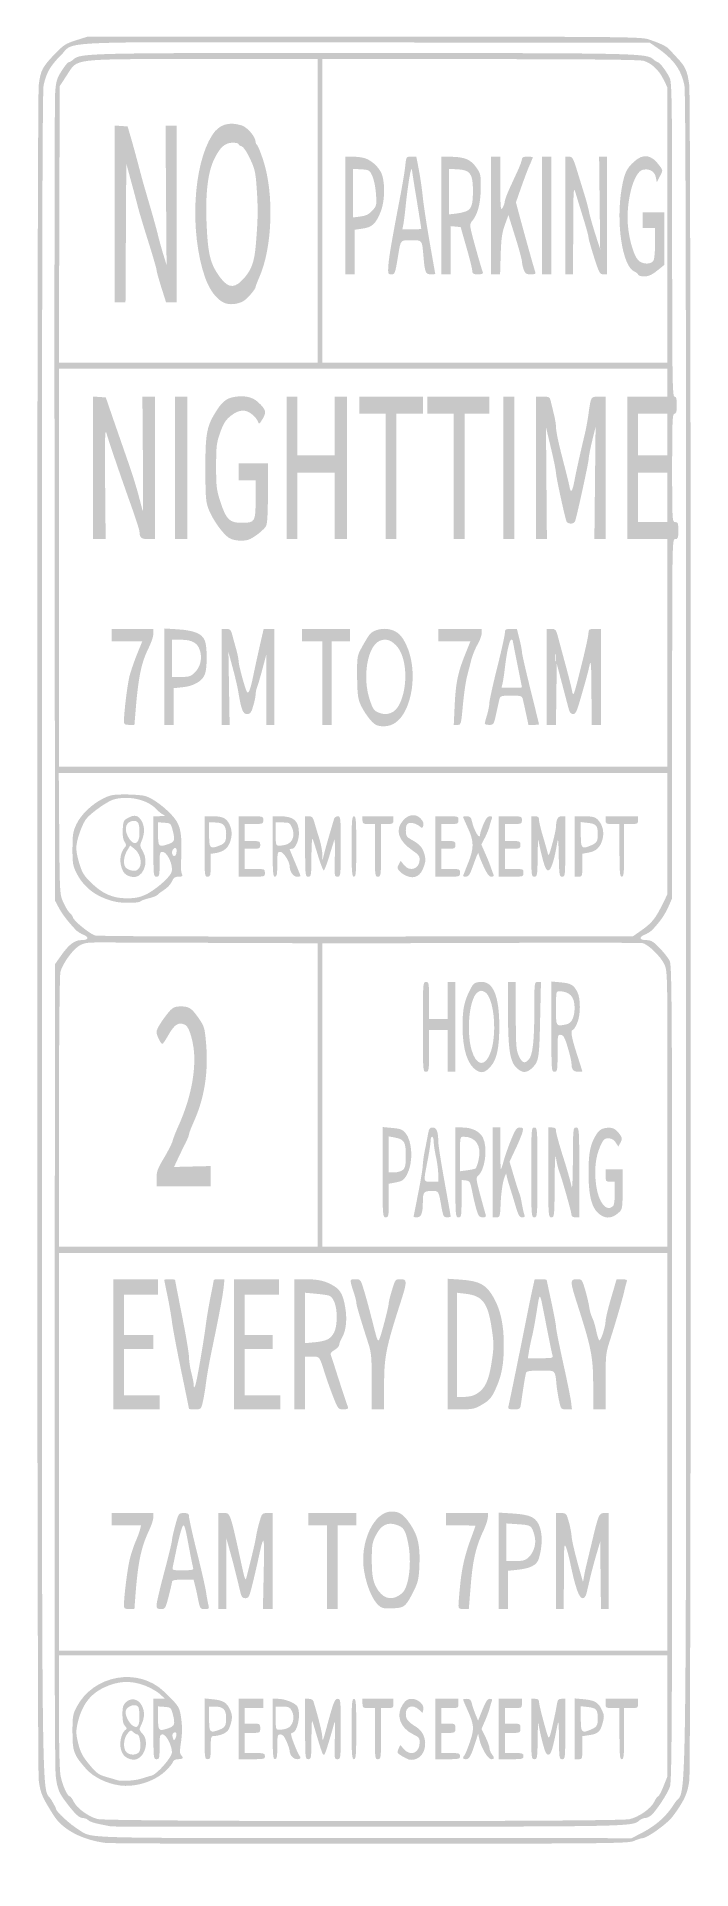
# Model space of a CAD drawing. Header units: inches. Extents: x -0.49 to 0.49, y -1.4 to 1.36.
import ezdxf

# ---------------------------------------------------------------- set-up
doc = ezdxf.new("R2010")
doc.units = ezdxf.units.IN
doc.header["$MEASUREMENT"] = 0

msp = doc.modelspace()

# ---------------------------------------------------------------- hatches: boundary and pattern name
h = msp.add_hatch(color=7)
edge = h.paths.add_edge_path()
edge.add_spline(control_points=[(-0.3884, -1.3559), (-0.4232, -1.3514), (-0.4521, -1.3362), (-0.4656, -1.3153), (-0.4832, -1.2877), (-0.4863, -1.2806), (-0.4885, -1.2616), (-0.4916, -1.2355), (-0.4916, 1.2603), (-0.4885, 1.2843), (-0.4856, 1.3066), (-0.4832, 1.3112), (-0.4647, 1.3306), (-0.4514, 1.3444), (-0.448, 1.3467), (-0.4325, 1.3515)], knot_values=[0, 0, 0, 0, 1, 1, 1, 2, 2, 2, 3, 3, 3, 4, 4, 4, 5, 5, 5, 5], degree=3, periodic=0)
edge.add_line((-0.4325, 1.3515), (-0.4151, 1.357))
edge.add_line((-0.4151, 1.357), (0, 1.357))
edge.add_spline(control_points=[(0, 1.357), (0.3803, 1.357), (0.4161, 1.3567), (0.4267, 1.3531), (0.4449, 1.3471), (0.4543, 1.3426), (0.4585, 1.338), (0.4606, 1.3356), (0.4662, 1.3296), (0.4708, 1.3246), (0.4828, 1.3119), (0.4858, 1.3049), (0.4885, 1.2843), (0.4915, 1.2604), (0.4916, -1.2355), (0.4886, -1.2617), (0.4863, -1.2812), (0.4806, -1.2936), (0.4633, -1.3166), (0.4553, -1.3272), (0.4252, -1.3488), (0.4184, -1.3488), (0.4163, -1.3488), (0.4105, -1.3507), (0.4055, -1.3529), (0.3971, -1.3567), (0.3728, -1.357), (0.0105, -1.3572), (-0.2019, -1.3574), (-0.3813, -1.3568), (-0.3884, -1.3559)], knot_values=[0, 0, 0, 0, 1, 1, 1, 2, 2, 2, 3, 3, 3, 4, 4, 4, 5, 5, 5, 6, 6, 6, 7, 7, 7, 8, 8, 8, 9, 9, 9, 10, 10, 10, 10], degree=3, periodic=0)
edge = h.paths.add_edge_path(flags=0)
edge.add_spline(control_points=[(0.4172, -1.3409), (0.4389, -1.3296), (0.4546, -1.3155), (0.4665, -1.2963), (0.4854, -1.2659), (0.4837, -1.3956), (0.4838, 0.0118), (0.4838, 0.9541), (0.4832, 1.2744), (0.4812, 1.2839), (0.4761, 1.3079), (0.4649, 1.3232), (0.4396, 1.3407)], knot_values=[0, 0, 0, 0, 1, 1, 1, 2, 2, 2, 3, 3, 3, 4, 4, 4, 4], degree=3, periodic=0)
edge.add_line((0.4396, 1.3407), (0.4295, 1.3477))
edge.add_line((0.4295, 1.3477), (0.0018, 1.3483))
edge.add_spline(control_points=[(0.0018, 1.3483), (-0.4837, 1.349), (-0.4323, 1.3512), (-0.4561, 1.328), (-0.4709, 1.3136), (-0.4772, 1.3024), (-0.4812, 1.2839), (-0.4832, 1.2744), (-0.4838, 0.9541), (-0.4838, 0.0118), (-0.4837, -1.371), (-0.4848, -1.2666), (-0.4698, -1.2909), (-0.466, -1.2972), (-0.4628, -1.3032), (-0.4628, -1.3042), (-0.4628, -1.3087), (-0.442, -1.3278), (-0.427, -1.3371), (-0.4073, -1.3492), (-0.4296, -1.3486), (0.0004, -1.3487)], knot_values=[0, 0, 0, 0, 1, 1, 1, 2, 2, 2, 3, 3, 3, 4, 4, 4, 5, 5, 5, 6, 6, 6, 7, 7, 7, 7], degree=3, periodic=0)
edge.add_line((0.0004, -1.3487), (0.402, -1.3488))
edge.add_line((0.402, -1.3488), (0.4172, -1.3409))
h = msp.add_hatch(color=7)
edge = h.paths.add_edge_path()
edge.add_spline(control_points=[(-0.3802, -1.3311), (-0.3828, -1.3306), (-0.3909, -1.329), (-0.3982, -1.3275), (-0.4056, -1.3261), (-0.4128, -1.3235), (-0.4142, -1.3218), (-0.4157, -1.32), (-0.4191, -1.3186), (-0.4218, -1.3186), (-0.4273, -1.3186), (-0.4331, -1.3135), (-0.4453, -1.2977), (-0.4582, -1.2809), (-0.4605, -1.2754), (-0.463, -1.2552), (-0.4644, -1.2429), (-0.465, -1.0224), (-0.4646, -0.636)], knot_values=[0, 0, 0, 0, 1, 1, 1, 2, 2, 2, 3, 3, 3, 4, 4, 4, 5, 5, 5, 6, 6, 6, 6], degree=3, periodic=0)
edge.add_line((-0.4646, -0.636), (-0.464, -0.036))
edge.add_line((-0.464, -0.036), (-0.4554, -0.0238))
edge.add_spline(control_points=[(-0.4554, -0.0238), (-0.4435, -0.0067), (-0.4348, 0), (-0.4248, 0), (-0.4136, 0), (-0.4119, 0.004), (-0.4213, 0.008), (-0.4256, 0.0098), (-0.4309, 0.0132), (-0.433, 0.0155), (-0.4449, 0.0282), (-0.4535, 0.0395), (-0.4584, 0.0488)], knot_values=[0, 0, 0, 0, 1, 1, 1, 2, 2, 2, 3, 3, 3, 4, 4, 4, 4], degree=3, periodic=0)
edge.add_line((-0.4584, 0.0488), (-0.464, 0.0593))
edge.add_line((-0.464, 0.0593), (-0.4647, 0.6547))
edge.add_spline(control_points=[(-0.4647, 0.6547), (-0.4651, 0.9821), (-0.4647, 1.2596), (-0.4639, 1.2713), (-0.4626, 1.2903), (-0.4615, 1.2939), (-0.4541, 1.3056), (-0.4496, 1.3127), (-0.4448, 1.3186), (-0.4434, 1.3186), (-0.4421, 1.3186), (-0.4392, 1.3203), (-0.4369, 1.3223), (-0.4258, 1.3324), (-0.4206, 1.3326), (0.0012, 1.3324), (0.4171, 1.3323), (0.4238, 1.3321), (0.4348, 1.3227), (0.4374, 1.3204), (0.4404, 1.3186), (0.4413, 1.3186), (0.4441, 1.3186), (0.4558, 1.3028), (0.4594, 1.2942), (0.4623, 1.2874), (0.4628, 1.2505), (0.4628, 1.0512), (0.4628, 0.8439), (0.4632, 0.8163), (0.4663, 0.8163), (0.469, 0.8163), (0.4698, 0.8133), (0.4698, 0.8035), (0.4698, 0.7937), (0.469, 0.7907), (0.4663, 0.7907), (0.4632, 0.7907), (0.4628, 0.7801), (0.4628, 0.7093), (0.4628, 0.6295), (0.4629, 0.6279), (0.4674, 0.6279), (0.4715, 0.6279), (0.4721, 0.6264), (0.4721, 0.6151), (0.4721, 0.6039), (0.4715, 0.6023), (0.4674, 0.6023), (0.4628, 0.6023), (0.4628, 0.6008), (0.4628, 0.3326)], knot_values=[0, 0, 0, 0, 1, 1, 1, 2, 2, 2, 3, 3, 3, 4, 4, 4, 5, 5, 5, 6, 6, 6, 7, 7, 7, 8, 8, 8, 9, 9, 9, 10, 10, 10, 11, 11, 11, 12, 12, 12, 13, 13, 13, 14, 14, 14, 15, 15, 15, 16, 16, 16, 17, 17, 17, 17], degree=3, periodic=0)
edge.add_line((0.4628, 0.3326), (0.4628, 0.0629))
edge.add_line((0.4628, 0.0629), (0.457, 0.0498))
edge.add_spline(control_points=[(0.457, 0.0498), (0.4518, 0.038), (0.4447, 0.0279), (0.4331, 0.0155), (0.4309, 0.0132), (0.4256, 0.0098), (0.4213, 0.008), (0.412, 0.0041), (0.4136, 0), (0.4245, 0), (0.4311, 0), (0.4346, -0.0021), (0.4441, -0.012), (0.4504, -0.0185), (0.4572, -0.0273), (0.4592, -0.0315), (0.4624, -0.0383), (0.4628, -0.1037), (0.4628, -0.6506), (0.4628, -1.1781), (0.4623, -1.2635), (0.4594, -1.2717), (0.4558, -1.2821), (0.4388, -1.3079), (0.4314, -1.3144), (0.4288, -1.3166), (0.4247, -1.3185), (0.4223, -1.3185), (0.4198, -1.3186), (0.4162, -1.32), (0.4141, -1.3218), (0.403, -1.3313), (0.4066, -1.3312), (0.007, -1.3317), (-0.2034, -1.3319), (-0.3777, -1.3316), (-0.3802, -1.3311)], knot_values=[0, 0, 0, 0, 1, 1, 1, 2, 2, 2, 3, 3, 3, 4, 4, 4, 5, 5, 5, 6, 6, 6, 7, 7, 7, 8, 8, 8, 9, 9, 9, 10, 10, 10, 11, 11, 11, 12, 12, 12, 12], degree=3, periodic=0)
edge = h.paths.add_edge_path(flags=0)
edge.add_spline(control_points=[(0.3989, -1.3203), (0.4134, -1.3167), (0.4312, -1.3042), (0.436, -1.2939), (0.4381, -1.2896), (0.4406, -1.286), (0.4417, -1.286), (0.4428, -1.286), (0.4464, -1.2792), (0.4498, -1.2709)], knot_values=[0, 0, 0, 0, 1, 1, 1, 2, 2, 2, 3, 3, 3, 3], degree=3, periodic=0)
edge.add_line((0.4498, -1.2709), (0.4558, -1.2558))
edge.add_line((0.4558, -1.2558), (0.4558, -1.1651))
edge.add_line((0.4558, -1.1651), (0.4558, -1.0744))
edge.add_line((0.4558, -1.0744), (-0.0012, -1.0744))
edge.add_line((-0.0012, -1.0744), (-0.4581, -1.0744))
edge.add_line((-0.4581, -1.0744), (-0.4581, -1.1592))
edge.add_spline(control_points=[(-0.4581, -1.1592), (-0.4581, -1.213), (-0.4572, -1.2485), (-0.4555, -1.2563), (-0.4526, -1.27), (-0.4453, -1.286), (-0.4419, -1.286), (-0.4407, -1.286), (-0.4381, -1.2896), (-0.436, -1.2939), (-0.4313, -1.3038), (-0.4137, -1.3167), (-0.4, -1.3201), (-0.3844, -1.324), (0.3827, -1.3242), (0.3989, -1.3203)], knot_values=[0, 0, 0, 0, 1, 1, 1, 2, 2, 2, 3, 3, 3, 4, 4, 4, 5, 5, 5, 5], degree=3, periodic=0)
h.paths.add_polyline_path([(0.4558, -0.7686), (0.4558, -0.4698), (-0.0012, -0.4698), (-0.4581, -0.4698), (-0.4581, -0.7686), (-0.4581, -1.0674), (-0.0012, -1.0674), (0.4558, -1.0674), (0.4558, -0.7686)], flags=0)
edge = h.paths.add_edge_path(flags=0)
edge.add_line((-0.0698, -0.2326), (-0.0698, -0.0047))
edge.add_line((-0.0698, -0.0047), (-0.2238, -0.0041))
edge.add_spline(control_points=[(-0.2238, -0.0041), (-0.3086, -0.0037), (-0.3873, -0.0035), (-0.3988, -0.0035), (-0.4164, -0.0035), (-0.4211, -0.0043), (-0.428, -0.0086), (-0.4382, -0.0149), (-0.4532, -0.0362), (-0.456, -0.0482), (-0.4571, -0.053), (-0.4581, -0.1478), (-0.4581, -0.2587)], knot_values=[0, 0, 0, 0, 1, 1, 1, 2, 2, 2, 3, 3, 3, 4, 4, 4, 4], degree=3, periodic=0)
edge.add_line((-0.4581, -0.2587), (-0.4581, -0.4605))
edge.add_line((-0.4581, -0.4605), (-0.264, -0.4605))
edge.add_line((-0.264, -0.4605), (-0.0698, -0.4605))
edge.add_line((-0.0698, -0.4605), (-0.0698, -0.2326))
edge = h.paths.add_edge_path(flags=0)
edge.add_spline(control_points=[(0.4558, -0.2535), (0.4558, -0.0475), (0.4558, -0.0464), (0.4509, -0.036), (0.4454, -0.0242), (0.4261, -0.0057), (0.4181, -0.0044), (0.4152, -0.0039), (0.3058, -0.0038), (0.175, -0.0042)], knot_values=[0, 0, 0, 0, 1, 1, 1, 2, 2, 2, 3, 3, 3, 3], degree=3, periodic=0)
edge.add_line((0.175, -0.0042), (-0.0628, -0.005))
edge.add_line((-0.0628, -0.005), (-0.0628, -0.2327))
edge.add_line((-0.0628, -0.2327), (-0.0628, -0.4605))
edge.add_line((-0.0628, -0.4605), (0.1965, -0.4605))
edge.add_line((0.1965, -0.4605), (0.4558, -0.4605))
edge.add_line((0.4558, -0.4605), (0.4558, -0.2535))
edge = h.paths.add_edge_path(flags=0)
edge.add_spline(control_points=[(0.4133, 0.0123), (0.4325, 0.0256), (0.4372, 0.0313), (0.4488, 0.0549)], knot_values=[0, 0, 0, 0, 1, 1, 1, 1], degree=3, periodic=0)
edge.add_line((0.4488, 0.0549), (0.4558, 0.0691))
edge.add_line((0.4558, 0.0691), (0.4558, 0.1601))
edge.add_line((0.4558, 0.1601), (0.4558, 0.2512))
edge.add_line((0.4558, 0.2512), (-0.0013, 0.2512))
edge.add_line((-0.0013, 0.2512), (-0.4584, 0.2512))
edge.add_line((-0.4584, 0.2512), (-0.4577, 0.1599))
edge.add_spline(control_points=[(-0.4577, 0.1599), (-0.457, 0.0699), (-0.4569, 0.0684), (-0.4515, 0.0566), (-0.4485, 0.0499), (-0.4441, 0.0427), (-0.4416, 0.0405), (-0.4392, 0.0383), (-0.4372, 0.0356), (-0.4372, 0.0344), (-0.4372, 0.0302), (-0.4143, 0.0111), (-0.4044, 0.0071), (-0.4009, 0.0058), (-0.2479, 0.0051), (0.0025, 0.0054)], knot_values=[0, 0, 0, 0, 1, 1, 1, 2, 2, 2, 3, 3, 3, 4, 4, 4, 5, 5, 5, 5], degree=3, periodic=0)
edge.add_line((0.0025, 0.0054), (0.4039, 0.0058))
edge.add_line((0.4039, 0.0058), (0.4133, 0.0123))
h.paths.add_polyline_path([(0.4558, 0.4314), (0.4558, 0.6023), (0.4256, 0.6023), (0.3953, 0.6023), (0.3953, 0.7093), (0.3953, 0.8163), (0.4256, 0.8163), (0.4558, 0.8163), (0.4558, 0.8372), (0.4558, 0.8581), (-0.0012, 0.8581), (-0.4581, 0.8581), (-0.4581, 0.5593), (-0.4581, 0.2605), (-0.0012, 0.2605), (0.4558, 0.2605), (0.4558, 0.4314)], flags=0)
h.paths.add_polyline_path([(0.4558, 0.6651), (0.4558, 0.7023), (0.4337, 0.7023), (0.4116, 0.7023), (0.4116, 0.6651), (0.4116, 0.6279), (0.4337, 0.6279), (0.4558, 0.6279), (0.4558, 0.6651)], flags=0)
h.paths.add_polyline_path([(0.4558, 0.7593), (0.4558, 0.7907), (0.4337, 0.7907), (0.4116, 0.7907), (0.4116, 0.7593), (0.4116, 0.7279), (0.4337, 0.7279), (0.4558, 0.7279), (0.4558, 0.7593)], flags=0)
edge = h.paths.add_edge_path(flags=0)
edge.add_line((-0.0698, 1.0953), (-0.0698, 1.3233))
edge.add_line((-0.0698, 1.3233), (-0.2403, 1.3233))
edge.add_spline(control_points=[(-0.2403, 1.3233), (-0.443, 1.3233), (-0.4294, 1.3248), (-0.4461, 1.2993)], knot_values=[0, 0, 0, 0, 1, 1, 1, 1], degree=3, periodic=0)
edge.add_line((-0.4461, 1.2993), (-0.457, 1.2826))
edge.add_line((-0.457, 1.2826), (-0.4576, 1.075))
edge.add_line((-0.4576, 1.075), (-0.4583, 0.8674))
edge.add_line((-0.4583, 0.8674), (-0.264, 0.8674))
edge.add_line((-0.264, 0.8674), (-0.0698, 0.8674))
edge.add_line((-0.0698, 0.8674), (-0.0698, 1.0953))
edge = h.paths.add_edge_path(flags=0)
edge.add_line((0.4558, 1.074), (0.4558, 1.2805))
edge.add_line((0.4558, 1.2805), (0.4502, 1.292))
edge.add_spline(control_points=[(0.4502, 1.292), (0.4431, 1.3067), (0.4316, 1.3175), (0.4198, 1.3207), (0.4134, 1.3224), (0.3367, 1.3232), (0.1738, 1.3232)], knot_values=[0, 0, 0, 0, 1, 1, 1, 2, 2, 2, 2], degree=3, periodic=0)
edge.add_line((0.1738, 1.3232), (-0.0628, 1.3233))
edge.add_line((-0.0628, 1.3233), (-0.0628, 1.0953))
edge.add_line((-0.0628, 1.0953), (-0.0628, 0.8674))
edge.add_line((-0.0628, 0.8674), (0.1965, 0.8674))
edge.add_line((0.1965, 0.8674), (0.4558, 0.8674))
edge.add_line((0.4558, 0.8674), (0.4558, 1.074))
h = msp.add_hatch(color=7)
edge = h.paths.add_edge_path()
edge.add_line((-0.3744, 1.0908), (-0.3744, 1.2235))
edge.add_line((-0.3744, 1.2235), (-0.3647, 1.2228))
edge.add_line((-0.3647, 1.2228), (-0.355, 1.2221))
edge.add_line((-0.355, 1.2221), (-0.3506, 1.207))
edge.add_spline(control_points=[(-0.3506, 1.207), (-0.3466, 1.1933), (-0.3426, 1.1788), (-0.3338, 1.1453), (-0.3321, 1.139), (-0.3265, 1.1196), (-0.3214, 1.1023), (-0.3164, 1.0851), (-0.311, 1.0657), (-0.3095, 1.0593), (-0.308, 1.0529), (-0.3045, 1.0401), (-0.3017, 1.0308)], knot_values=[0, 0, 0, 0, 1, 1, 1, 2, 2, 2, 3, 3, 3, 4, 4, 4, 4], degree=3, periodic=0)
edge.add_line((-0.3017, 1.0308), (-0.2965, 1.014))
edge.add_line((-0.2965, 1.014), (-0.2973, 1.1186))
edge.add_line((-0.2973, 1.1186), (-0.2981, 1.2233))
edge.add_line((-0.2981, 1.2233), (-0.2897, 1.2233))
edge.add_line((-0.2897, 1.2233), (-0.2814, 1.2233))
edge.add_line((-0.2814, 1.2233), (-0.2814, 1.0907))
edge.add_line((-0.2814, 1.0907), (-0.2814, 0.9581))
edge.add_line((-0.2814, 0.9581), (-0.2893, 0.9581))
edge.add_line((-0.2893, 0.9581), (-0.2973, 0.9581))
edge.add_line((-0.2973, 0.9581), (-0.3045, 0.9808))
edge.add_spline(control_points=[(-0.3045, 0.9808), (-0.3084, 0.9933), (-0.3116, 1.0049), (-0.3116, 1.0067), (-0.3116, 1.0085), (-0.3172, 1.0278), (-0.3241, 1.0497), (-0.331, 1.0716), (-0.3378, 1.0942), (-0.3392, 1.1), (-0.3407, 1.1058), (-0.3452, 1.123), (-0.3494, 1.1384)], knot_values=[0, 0, 0, 0, 1, 1, 1, 2, 2, 2, 3, 3, 3, 4, 4, 4, 4], degree=3, periodic=0)
edge.add_line((-0.3494, 1.1384), (-0.357, 1.1663))
edge.add_line((-0.357, 1.1663), (-0.3576, 1.0622))
edge.add_line((-0.3576, 1.0622), (-0.3582, 0.9581))
edge.add_line((-0.3582, 0.9581), (-0.3663, 0.9581))
edge.add_line((-0.3663, 0.9581), (-0.3744, 0.9581))
edge.add_line((-0.3744, 0.9581), (-0.3744, 1.0908))
h = msp.add_hatch(color=7)
edge = h.paths.add_edge_path()
edge.add_spline(control_points=[(-0.2034, 0.9554), (-0.2171, 0.957), (-0.2308, 0.9726), (-0.2387, 0.9954), (-0.2621, 1.0627), (-0.257, 1.164), (-0.2278, 1.2094), (-0.2178, 1.2251), (-0.2026, 1.2299), (-0.1833, 1.2235), (-0.1749, 1.2207), (-0.1628, 1.2063), (-0.1628, 1.199), (-0.1628, 1.1972), (-0.1618, 1.195), (-0.1606, 1.1943), (-0.1595, 1.1936), (-0.1553, 1.1833), (-0.1514, 1.1715), (-0.1348, 1.121), (-0.1374, 1.0406), (-0.1571, 0.996), (-0.1602, 0.9889), (-0.1628, 0.9821), (-0.1628, 0.9809), (-0.1628, 0.978), (-0.1737, 0.965), (-0.1795, 0.9609), (-0.1855, 0.9566), (-0.1952, 0.9544), (-0.2034, 0.9554)], knot_values=[0, 0, 0, 0, 1, 1, 1, 2, 2, 2, 3, 3, 3, 4, 4, 4, 5, 5, 5, 6, 6, 6, 7, 7, 7, 8, 8, 8, 9, 9, 9, 10, 10, 10, 10], degree=3, periodic=0)
edge = h.paths.add_edge_path(flags=0)
edge.add_spline(control_points=[(-0.1834, 0.9908), (-0.169, 1.0056), (-0.1647, 1.0168), (-0.1622, 1.0472), (-0.1592, 1.0848), (-0.159, 1.0984), (-0.1612, 1.1302), (-0.1629, 1.154), (-0.1641, 1.1589), (-0.1714, 1.1741), (-0.1763, 1.1845), (-0.1813, 1.1917), (-0.184, 1.1924), (-0.1864, 1.1931), (-0.1884, 1.1945), (-0.1884, 1.1956), (-0.1884, 1.1967), (-0.1924, 1.1977), (-0.1973, 1.1977), (-0.2089, 1.1977), (-0.2166, 1.1906), (-0.2254, 1.1721), (-0.2347, 1.1525), (-0.2383, 1.1205), (-0.2364, 1.0756), (-0.2347, 1.0348), (-0.2313, 1.0185), (-0.2212, 1.0028), (-0.2067, 0.9801), (-0.1969, 0.977), (-0.1834, 0.9908)], knot_values=[0, 0, 0, 0, 1, 1, 1, 2, 2, 2, 3, 3, 3, 4, 4, 4, 5, 5, 5, 6, 6, 6, 7, 7, 7, 8, 8, 8, 9, 9, 9, 10, 10, 10, 10], degree=3, periodic=0)
h = msp.add_hatch(color=7)
edge = h.paths.add_edge_path()
edge.add_line((-0.0279, 1.0884), (-0.0279, 1.1767))
edge.add_line((-0.0279, 1.1767), (-0.0166, 1.1767))
edge.add_spline(control_points=[(-0.0166, 1.1767), (-0.0104, 1.1767), (-0.002, 1.1756), (0.0022, 1.1741), (0.0133, 1.1702), (0.0249, 1.1583), (0.0277, 1.1477), (0.0318, 1.1324), (0.0308, 1.1088), (0.0254, 1.095), (0.0183, 1.0764), (0.0122, 1.0706), (-0.002, 1.0687)], knot_values=[0, 0, 0, 0, 1, 1, 1, 2, 2, 2, 3, 3, 3, 4, 4, 4, 4], degree=3, periodic=0)
edge.add_line((-0.002, 1.0687), (-0.014, 1.067))
edge.add_line((-0.014, 1.067), (-0.014, 1.0335))
edge.add_line((-0.014, 1.0335), (-0.014, 1))
edge.add_line((-0.014, 1), (-0.0209, 1))
edge.add_line((-0.0209, 1), (-0.0279, 1))
edge.add_line((-0.0279, 1), (-0.0279, 1.0884))
edge = h.paths.add_edge_path(flags=0)
edge.add_spline(control_points=[(0.0125, 1.0957), (0.019, 1.1028), (0.0192, 1.1038), (0.018, 1.1208), (0.0173, 1.1308), (0.0149, 1.1425), (0.0125, 1.1478), (0.0083, 1.1566), (0.0076, 1.157), (-0.0041, 1.1577)], knot_values=[0, 0, 0, 0, 1, 1, 1, 2, 2, 2, 3, 3, 3, 3], degree=3, periodic=0)
edge.add_line((-0.0041, 1.1577), (-0.0163, 1.1584))
edge.add_line((-0.0163, 1.1584), (-0.0163, 1.1219))
edge.add_line((-0.0163, 1.1219), (-0.0163, 1.0854))
edge.add_line((-0.0163, 1.0854), (-0.0052, 1.0869))
edge.add_spline(control_points=[(-0.0052, 1.0869), (0.0031, 1.088), (0.0074, 1.0901), (0.0125, 1.0957)], knot_values=[0, 0, 0, 0, 1, 1, 1, 1], degree=3, periodic=0)
h = msp.add_hatch(color=7)
edge = h.paths.add_edge_path()
edge.add_spline(control_points=[(0.0366, 1.0134), (0.0375, 1.0261), (0.0419, 1.0519), (0.0549, 1.1196), (0.058, 1.1362), (0.0613, 1.1558), (0.062, 1.1632), (0.0634, 1.1766), (0.0635, 1.1767), (0.071, 1.1767)], knot_values=[0, 0, 0, 0, 1, 1, 1, 2, 2, 2, 3, 3, 3, 3], degree=3, periodic=0)
edge.add_line((0.071, 1.1767), (0.0786, 1.1767))
edge.add_line((0.0786, 1.1767), (0.0825, 1.1564))
edge.add_spline(control_points=[(0.0825, 1.1564), (0.0846, 1.1452), (0.0873, 1.1266), (0.0884, 1.1151), (0.0896, 1.1036), (0.0942, 1.0733), (0.0987, 1.0477), (0.1032, 1.0221), (0.107, 1.0009), (0.107, 1.0006), (0.107, 1.0003), (0.104, 1), (0.1003, 1), (0.0925, 1), (0.0914, 1.0027), (0.0894, 1.0261), (0.087, 1.0524), (0.088, 1.0512), (0.071, 1.0512), (0.0542, 1.0512), (0.0553, 1.0524), (0.0512, 1.0279), (0.0466, 1), (0.0465, 1), (0.0409, 1), (0.036, 1), (0.0357, 1.0008), (0.0366, 1.0134)], knot_values=[0, 0, 0, 0, 1, 1, 1, 2, 2, 2, 3, 3, 3, 4, 4, 4, 5, 5, 5, 6, 6, 6, 7, 7, 7, 8, 8, 8, 9, 9, 9, 9], degree=3, periodic=0)
edge = h.paths.add_edge_path(flags=0)
edge.add_spline(control_points=[(0.086, 1.0686), (0.086, 1.0692), (0.0829, 1.0887), (0.0791, 1.112), (0.0752, 1.1353), (0.0721, 1.1554), (0.0721, 1.1566), (0.0721, 1.1579), (0.0716, 1.1585), (0.0711, 1.1579), (0.0695, 1.1563), (0.0653, 1.1291), (0.0628, 1.1047), (0.0616, 1.0925), (0.0599, 1.0792), (0.0591, 1.075)], knot_values=[0, 0, 0, 0, 1, 1, 1, 2, 2, 2, 3, 3, 3, 4, 4, 4, 5, 5, 5, 5], degree=3, periodic=0)
edge.add_line((0.0591, 1.075), (0.0576, 1.0674))
edge.add_line((0.0576, 1.0674), (0.0718, 1.0674))
edge.add_spline(control_points=[(0.0718, 1.0674), (0.0796, 1.0674), (0.086, 1.0679), (0.086, 1.0686)], knot_values=[0, 0, 0, 0, 1, 1, 1, 1], degree=3, periodic=0)
h = msp.add_hatch(color=7)
edge = h.paths.add_edge_path()
edge.add_line((0.1163, 1.0884), (0.1163, 1.1767))
edge.add_line((0.1163, 1.1767), (0.1308, 1.1766))
edge.add_spline(control_points=[(0.1308, 1.1766), (0.1511, 1.1763), (0.1603, 1.1724), (0.1686, 1.1606), (0.1752, 1.1512), (0.1756, 1.1497), (0.1753, 1.1283), (0.1751, 1.1057), (0.1704, 1.0888), (0.1616, 1.0791), (0.1592, 1.0763), (0.159, 1.0733), (0.1609, 1.0651), (0.1632, 1.055), (0.1762, 1.0088), (0.1785, 1.0029), (0.1792, 1.0009), (0.1769, 1), (0.1712, 1), (0.1641, 1), (0.1628, 1.0008), (0.1626, 1.0052), (0.1626, 1.0081), (0.1586, 1.0241), (0.1538, 1.0407)], knot_values=[0, 0, 0, 0, 1, 1, 1, 2, 2, 2, 3, 3, 3, 4, 4, 4, 5, 5, 5, 6, 6, 6, 7, 7, 7, 8, 8, 8, 8], degree=3, periodic=0)
edge.add_line((0.1538, 1.0407), (0.1452, 1.0709))
edge.add_line((0.1452, 1.0709), (0.1377, 1.0717))
edge.add_line((0.1377, 1.0717), (0.1302, 1.0724))
edge.add_line((0.1302, 1.0724), (0.1302, 1.0362))
edge.add_line((0.1302, 1.0362), (0.1302, 1))
edge.add_line((0.1302, 1), (0.1233, 1))
edge.add_line((0.1233, 1), (0.1163, 1))
edge.add_line((0.1163, 1), (0.1163, 1.0884))
edge = h.paths.add_edge_path(flags=0)
edge.add_spline(control_points=[(0.1557, 1.0958), (0.162, 1.0997), (0.1637, 1.1065), (0.1636, 1.1274), (0.1635, 1.1509), (0.1592, 1.1567), (0.141, 1.1577)], knot_values=[0, 0, 0, 0, 1, 1, 1, 2, 2, 2, 2], degree=3, periodic=0)
edge.add_line((0.141, 1.1577), (0.1279, 1.1584))
edge.add_line((0.1279, 1.1584), (0.1279, 1.1242))
edge.add_line((0.1279, 1.1242), (0.1279, 1.09))
edge.add_line((0.1279, 1.09), (0.1394, 1.0914))
edge.add_spline(control_points=[(0.1394, 1.0914), (0.1457, 1.0922), (0.153, 1.0941), (0.1557, 1.0958)], knot_values=[0, 0, 0, 0, 1, 1, 1, 1], degree=3, periodic=0)
h = msp.add_hatch(color=7)
edge = h.paths.add_edge_path()
edge.add_line((0.1907, 1.0884), (0.1907, 1.1767))
edge.add_line((0.1907, 1.1767), (0.1977, 1.1767))
edge.add_line((0.1977, 1.1767), (0.2047, 1.1767))
edge.add_line((0.2047, 1.1767), (0.2047, 1.1355))
edge.add_spline(control_points=[(0.2047, 1.1355), (0.2048, 1.0985), (0.2052, 1.0948), (0.2081, 1.1), (0.21, 1.1032), (0.2115, 1.1076), (0.2115, 1.1099), (0.2116, 1.1121), (0.2149, 1.121), (0.2189, 1.1296), (0.2229, 1.1383), (0.2286, 1.1508), (0.2317, 1.1574), (0.2347, 1.1641), (0.2372, 1.1711), (0.2372, 1.1731), (0.2372, 1.1757), (0.2395, 1.1767), (0.2453, 1.1767), (0.2498, 1.1767), (0.2535, 1.1763), (0.2535, 1.1758), (0.2535, 1.1752), (0.2513, 1.1697), (0.2486, 1.1636), (0.2458, 1.1574), (0.2402, 1.1424), (0.2359, 1.1302)], knot_values=[0, 0, 0, 0, 1, 1, 1, 2, 2, 2, 3, 3, 3, 4, 4, 4, 5, 5, 5, 6, 6, 6, 7, 7, 7, 8, 8, 8, 9, 9, 9, 9], degree=3, periodic=0)
edge.add_line((0.2359, 1.1302), (0.2282, 1.1081))
edge.add_line((0.2282, 1.1081), (0.2325, 1.0919))
edge.add_spline(control_points=[(0.2325, 1.0919), (0.24, 1.0636), (0.2555, 1.0081), (0.2571, 1.004), (0.2584, 1.0007), (0.2572, 1), (0.2505, 1), (0.2434, 1), (0.242, 1.001), (0.2398, 1.0073), (0.2384, 1.0114), (0.2372, 1.0168), (0.2372, 1.0195), (0.2371, 1.0222), (0.2326, 1.039), (0.227, 1.0567)], knot_values=[0, 0, 0, 0, 1, 1, 1, 2, 2, 2, 3, 3, 3, 4, 4, 4, 5, 5, 5, 5], degree=3, periodic=0)
edge.add_line((0.227, 1.0567), (0.2169, 1.089))
edge.add_line((0.2169, 1.089), (0.2115, 1.0742))
edge.add_spline(control_points=[(0.2115, 1.0742), (0.2073, 1.0624), (0.206, 1.0532), (0.2053, 1.0297)], knot_values=[0, 0, 0, 0, 1, 1, 1, 1], degree=3, periodic=0)
edge.add_line((0.2053, 1.0297), (0.2044, 1))
edge.add_line((0.2044, 1), (0.1975, 1))
edge.add_line((0.1975, 1), (0.1907, 1))
edge.add_line((0.1907, 1), (0.1907, 1.0884))
for points in [[(0.2674, 1.0884), (0.2674, 1.1767), (0.2744, 1.1767), (0.2814, 1.1767), (0.2814, 1.0884), (0.2814, 1), (0.2744, 1), (0.2674, 1), (0.2674, 1.0884)], [(-0.2837, 0.7093), (-0.2837, 0.8163), (-0.2744, 0.8163), (-0.2651, 0.8163), (-0.2651, 0.7093), (-0.2651, 0.6023), (-0.2744, 0.6023), (-0.2837, 0.6023), (-0.2837, 0.7093)], [(-0.1163, 0.7093), (-0.1163, 0.8163), (-0.1081, 0.8163), (-0.1, 0.8163), (-0.1, 0.7721), (-0.1, 0.7279), (-0.0721, 0.7279), (-0.0442, 0.7279), (-0.0442, 0.7721), (-0.0442, 0.8163), (-0.0349, 0.8163), (-0.0256, 0.8163), (-0.0256, 0.7093), (-0.0256, 0.6023), (-0.0349, 0.6023), (-0.0442, 0.6023), (-0.0442, 0.6523), (-0.0442, 0.7023), (-0.0721, 0.7023), (-0.1, 0.7023), (-0.1, 0.6523), (-0.1, 0.6023), (-0.1081, 0.6023), (-0.1163, 0.6023), (-0.1163, 0.7093)], [(0.0326, 0.6965), (0.0326, 0.7907), (0.0128, 0.7907), (-0.007, 0.7907), (-0.007, 0.8035), (-0.007, 0.8163), (0.0407, 0.8163), (0.0884, 0.8163), (0.0884, 0.8035), (0.0884, 0.7907), (0.0686, 0.7907), (0.0488, 0.7907), (0.0488, 0.6965), (0.0488, 0.6023), (0.0407, 0.6023), (0.0326, 0.6023), (0.0326, 0.6965)], [(0.1349, 0.6965), (0.1349, 0.7907), (0.1151, 0.7907), (0.0953, 0.7907), (0.0953, 0.8035), (0.0953, 0.8163), (0.1419, 0.8163), (0.1884, 0.8163), (0.1884, 0.8035), (0.1884, 0.7907), (0.1698, 0.7907), (0.1512, 0.7907), (0.1512, 0.6965), (0.1512, 0.6023), (0.143, 0.6023), (0.1349, 0.6023), (0.1349, 0.6965)], [(0.2093, 0.7093), (0.2093, 0.8163), (0.2174, 0.8163), (0.2256, 0.8163), (0.2256, 0.7093), (0.2256, 0.6023), (0.2174, 0.6023), (0.2093, 0.6023), (0.2093, 0.7093)], [(-0.0628, 0.386), (-0.0628, 0.4488), (-0.0779, 0.4488), (-0.093, 0.4488), (-0.093, 0.4581), (-0.093, 0.4674), (-0.057, 0.4674), (-0.0209, 0.4674), (-0.0209, 0.4581), (-0.0209, 0.4488), (-0.0349, 0.4488), (-0.0488, 0.4488), (-0.0488, 0.386), (-0.0488, 0.3233), (-0.0558, 0.3233), (-0.0628, 0.3233), (-0.0628, 0.386)], [(-0.3767, -0.607), (-0.3767, -0.5093), (-0.343, -0.5093), (-0.3093, -0.5093), (-0.3093, -0.5209), (-0.3093, -0.5326), (-0.3349, -0.5326), (-0.3605, -0.5326), (-0.3605, -0.5628), (-0.3605, -0.593), (-0.3384, -0.593), (-0.3163, -0.593), (-0.3163, -0.6035), (-0.3163, -0.614), (-0.3384, -0.614), (-0.3605, -0.614), (-0.3605, -0.6488), (-0.3605, -0.6837), (-0.3337, -0.6837), (-0.307, -0.6837), (-0.307, -0.6942), (-0.307, -0.7047), (-0.3419, -0.7047), (-0.3767, -0.7047), (-0.3767, -0.607)], [(-0.1953, -0.607), (-0.1953, -0.5093), (-0.1616, -0.5093), (-0.1279, -0.5093), (-0.1279, -0.5209), (-0.1279, -0.5326), (-0.1535, -0.5326), (-0.1791, -0.5326), (-0.1791, -0.5628), (-0.1791, -0.593), (-0.1581, -0.593), (-0.1372, -0.593), (-0.1372, -0.6035), (-0.1372, -0.614), (-0.1581, -0.614), (-0.1791, -0.614), (-0.1791, -0.6488), (-0.1791, -0.6837), (-0.1523, -0.6837), (-0.1256, -0.6837), (-0.1256, -0.6942), (-0.1256, -0.7047), (-0.1605, -0.7047), (-0.1953, -0.7047), (-0.1953, -0.607)], [(-0.0558, -0.9419), (-0.0558, -0.8791), (-0.0698, -0.8791), (-0.0837, -0.8791), (-0.0837, -0.8698), (-0.0837, -0.8605), (-0.0477, -0.8605), (-0.0116, -0.8605), (-0.0116, -0.8698), (-0.0116, -0.8791), (-0.0256, -0.8791), (-0.0395, -0.8791), (-0.0395, -0.9419), (-0.0395, -1.0047), (-0.0477, -1.0047), (-0.0558, -1.0047), (-0.0558, -0.9419)]]:
    msp.add_hatch(color=7).paths.add_polyline_path(points)
h = msp.add_hatch(color=7)
edge = h.paths.add_edge_path()
edge.add_line((0.3023, 1.0884), (0.3023, 1.1767))
edge.add_line((0.3023, 1.1767), (0.3079, 1.1767))
edge.add_spline(control_points=[(0.3079, 1.1767), (0.313, 1.1767), (0.3142, 1.1746), (0.3198, 1.1564), (0.3232, 1.1452), (0.3285, 1.1282), (0.3314, 1.1186), (0.3344, 1.109), (0.3374, 1.0975), (0.3382, 1.093), (0.339, 1.0885), (0.343, 1.0743), (0.3471, 1.0613)], knot_values=[0, 0, 0, 0, 1, 1, 1, 2, 2, 2, 3, 3, 3, 4, 4, 4, 4], degree=3, periodic=0)
edge.add_line((0.3471, 1.0613), (0.3547, 1.0377))
edge.add_line((0.3547, 1.0377), (0.3539, 1.1072))
edge.add_line((0.3539, 1.1072), (0.3531, 1.1767))
edge.add_line((0.3531, 1.1767), (0.3591, 1.1767))
edge.add_line((0.3591, 1.1767), (0.3651, 1.1767))
edge.add_line((0.3651, 1.1767), (0.3651, 1.0884))
edge.add_line((0.3651, 1.0884), (0.3651, 1))
edge.add_line((0.3651, 1), (0.3594, 1))
edge.add_spline(control_points=[(0.3594, 1), (0.3542, 1), (0.353, 1.0022), (0.3455, 1.0258), (0.3409, 1.0401), (0.3372, 1.0534), (0.3372, 1.0554), (0.3372, 1.0574), (0.3336, 1.0707), (0.3292, 1.0848), (0.3248, 1.0989), (0.3197, 1.1157), (0.3178, 1.1221), (0.3147, 1.133), (0.3144, 1.1294), (0.3142, 1.0669)], knot_values=[0, 0, 0, 0, 1, 1, 1, 2, 2, 2, 3, 3, 3, 4, 4, 4, 5, 5, 5, 5], degree=3, periodic=0)
edge.add_line((0.3142, 1.0669), (0.314, 1))
edge.add_line((0.314, 1), (0.3081, 1))
edge.add_line((0.3081, 1), (0.3023, 1))
edge.add_line((0.3023, 1), (0.3023, 1.0884))
h = msp.add_hatch(color=7)
edge = h.paths.add_edge_path()
edge.add_spline(control_points=[(0.4169, 0.9972), (0.414, 0.9976), (0.4116, 0.9988), (0.4116, 0.9998), (0.4116, 1.0008), (0.4091, 1.0028), (0.4059, 1.0042), (0.3879, 1.0124), (0.378, 1.078), (0.3871, 1.1295), (0.391, 1.152), (0.3943, 1.159), (0.4058, 1.1694), (0.4197, 1.1821), (0.432, 1.1799), (0.4445, 1.1623), (0.449, 1.156), (0.449, 1.1559), (0.4444, 1.1472)], knot_values=[0, 0, 0, 0, 1, 1, 1, 2, 2, 2, 3, 3, 3, 4, 4, 4, 5, 5, 5, 6, 6, 6, 6], degree=3, periodic=0)
edge.add_line((0.4444, 1.1472), (0.4398, 1.1384))
edge.add_line((0.4398, 1.1384), (0.4382, 1.1461))
edge.add_spline(control_points=[(0.4382, 1.1461), (0.4363, 1.1549), (0.4286, 1.1592), (0.4187, 1.157), (0.4052, 1.154), (0.3934, 1.1101), (0.3963, 1.0739), (0.3981, 1.0524), (0.405, 1.0285), (0.4117, 1.0214), (0.4179, 1.0147), (0.4314, 1.0143), (0.4348, 1.0208), (0.4361, 1.0233), (0.4372, 1.0353), (0.4372, 1.0475)], knot_values=[0, 0, 0, 0, 1, 1, 1, 2, 2, 2, 3, 3, 3, 4, 4, 4, 5, 5, 5, 5], degree=3, periodic=0)
edge.add_line((0.4372, 1.0475), (0.4372, 1.0698))
edge.add_line((0.4372, 1.0698), (0.4279, 1.0698))
edge.add_line((0.4279, 1.0698), (0.4186, 1.0698))
edge.add_line((0.4186, 1.0698), (0.4186, 1.0814))
edge.add_line((0.4186, 1.0814), (0.4186, 1.093))
edge.add_line((0.4186, 1.093), (0.4349, 1.093))
edge.add_line((0.4349, 1.093), (0.4512, 1.093))
edge.add_line((0.4512, 1.093), (0.4512, 1.0536))
edge.add_line((0.4512, 1.0536), (0.4512, 1.0143))
edge.add_line((0.4512, 1.0143), (0.4413, 1.0063))
edge.add_spline(control_points=[(0.4413, 1.0063), (0.4308, 0.9979), (0.4254, 0.9959), (0.4169, 0.9972)], knot_values=[0, 0, 0, 0, 1, 1, 1, 1], degree=3, periodic=0)
h = msp.add_hatch(color=7)
edge = h.paths.add_edge_path()
edge.add_line((-0.407, 0.7094), (-0.407, 0.8165))
edge.add_line((-0.407, 0.8165), (-0.3974, 0.8158))
edge.add_line((-0.3974, 0.8158), (-0.3878, 0.8151))
edge.add_line((-0.3878, 0.8151), (-0.3758, 0.7802))
edge.add_spline(control_points=[(-0.3758, 0.7802), (-0.3691, 0.761), (-0.3592, 0.7323), (-0.3536, 0.7163), (-0.348, 0.7003), (-0.3411, 0.6781), (-0.3383, 0.6671), (-0.3354, 0.656), (-0.3327, 0.6458), (-0.3322, 0.6444), (-0.3318, 0.643), (-0.3317, 0.6811), (-0.3321, 0.7291)], knot_values=[0, 0, 0, 0, 1, 1, 1, 2, 2, 2, 3, 3, 3, 4, 4, 4, 4], degree=3, periodic=0)
edge.add_line((-0.3321, 0.7291), (-0.3328, 0.8163))
edge.add_line((-0.3328, 0.8163), (-0.3234, 0.8163))
edge.add_line((-0.3234, 0.8163), (-0.314, 0.8163))
edge.add_line((-0.314, 0.8163), (-0.314, 0.7093))
edge.add_line((-0.314, 0.7093), (-0.314, 0.6023))
edge.add_line((-0.314, 0.6023), (-0.3242, 0.6023))
edge.add_spline(control_points=[(-0.3242, 0.6023), (-0.3345, 0.6023), (-0.3372, 0.6047), (-0.3372, 0.6136), (-0.3372, 0.6157), (-0.3427, 0.6331), (-0.3496, 0.6523), (-0.3673, 0.702), (-0.3839, 0.7508), (-0.3869, 0.7618), (-0.3889, 0.7691), (-0.3894, 0.752), (-0.3888, 0.6868)], knot_values=[0, 0, 0, 0, 1, 1, 1, 2, 2, 2, 3, 3, 3, 4, 4, 4, 4], degree=3, periodic=0)
edge.add_line((-0.3888, 0.6868), (-0.388, 0.6023))
edge.add_line((-0.388, 0.6023), (-0.3975, 0.6023))
edge.add_line((-0.3975, 0.6023), (-0.407, 0.6023))
edge.add_line((-0.407, 0.6023), (-0.407, 0.7094))
h = msp.add_hatch(color=7)
edge = h.paths.add_edge_path()
edge.add_spline(control_points=[(-0.2029, 0.6042), (-0.2121, 0.6103), (-0.227, 0.6312), (-0.233, 0.6463), (-0.2376, 0.6581), (-0.2381, 0.6636), (-0.2382, 0.7058), (-0.2384, 0.7583), (-0.2364, 0.7706), (-0.2243, 0.7907), (-0.214, 0.808), (-0.2074, 0.8136), (-0.1952, 0.8158), (-0.1797, 0.8185), (-0.1674, 0.8159), (-0.159, 0.808), (-0.1471, 0.7968), (-0.1461, 0.7931), (-0.1523, 0.7828), (-0.1571, 0.7748), (-0.1578, 0.7744), (-0.1592, 0.7787), (-0.16, 0.7814), (-0.1639, 0.7862), (-0.1677, 0.7894), (-0.1777, 0.7978), (-0.1876, 0.7972), (-0.1999, 0.7876), (-0.2078, 0.7813), (-0.2109, 0.7765), (-0.2159, 0.7626), (-0.2215, 0.747), (-0.222, 0.7422), (-0.2221, 0.7116), (-0.2221, 0.6808), (-0.2215, 0.6762), (-0.2155, 0.6578), (-0.2069, 0.6317), (-0.202, 0.6268), (-0.1839, 0.6268), (-0.1635, 0.6268), (-0.1628, 0.6279), (-0.1628, 0.6619)], knot_values=[0, 0, 0, 0, 1, 1, 1, 2, 2, 2, 3, 3, 3, 4, 4, 4, 5, 5, 5, 6, 6, 6, 7, 7, 7, 8, 8, 8, 9, 9, 9, 10, 10, 10, 11, 11, 11, 12, 12, 12, 13, 13, 13, 14, 14, 14, 14], degree=3, periodic=0)
edge.add_line((-0.1628, 0.6619), (-0.1628, 0.6907))
edge.add_line((-0.1628, 0.6907), (-0.1756, 0.6907))
edge.add_line((-0.1756, 0.6907), (-0.1884, 0.6907))
edge.add_line((-0.1884, 0.6907), (-0.1884, 0.7035))
edge.add_line((-0.1884, 0.7035), (-0.1884, 0.7163))
edge.add_line((-0.1884, 0.7163), (-0.1663, 0.7163))
edge.add_line((-0.1663, 0.7163), (-0.1442, 0.7163))
edge.add_line((-0.1442, 0.7163), (-0.1443, 0.6715))
edge.add_spline(control_points=[(-0.1443, 0.6715), (-0.1443, 0.6406), (-0.1452, 0.6252), (-0.1472, 0.6216), (-0.1488, 0.6188), (-0.1553, 0.6128), (-0.1616, 0.6082), (-0.1712, 0.6014), (-0.1753, 0.6), (-0.1849, 0.6), (-0.1922, 0.6), (-0.1989, 0.6016), (-0.2029, 0.6042)], knot_values=[0, 0, 0, 0, 1, 1, 1, 2, 2, 2, 3, 3, 3, 4, 4, 4, 4], degree=3, periodic=0)
h = msp.add_hatch(color=7)
edge = h.paths.add_edge_path()
edge.add_line((0.2581, 0.7093), (0.2581, 0.8163))
edge.add_line((0.2581, 0.8163), (0.2686, 0.8163))
edge.add_spline(control_points=[(0.2686, 0.8163), (0.278, 0.8163), (0.2791, 0.8157), (0.2804, 0.8099), (0.2812, 0.8064), (0.2833, 0.7976), (0.2851, 0.7904), (0.2869, 0.7831), (0.2884, 0.7742), (0.2884, 0.7706), (0.2884, 0.7635), (0.2924, 0.7448), (0.3018, 0.7093), (0.3049, 0.6972), (0.3081, 0.6843), (0.3087, 0.6808), (0.3105, 0.6704), (0.3129, 0.6734), (0.3161, 0.6901), (0.319, 0.7057), (0.325, 0.7324), (0.3314, 0.7593), (0.3333, 0.767), (0.3359, 0.7811), (0.3372, 0.7907), (0.3408, 0.8166), (0.3406, 0.8163), (0.3525, 0.8163)], knot_values=[0, 0, 0, 0, 1, 1, 1, 2, 2, 2, 3, 3, 3, 4, 4, 4, 5, 5, 5, 6, 6, 6, 7, 7, 7, 8, 8, 8, 9, 9, 9, 9], degree=3, periodic=0)
edge.add_line((0.3525, 0.8163), (0.3628, 0.8163))
edge.add_line((0.3628, 0.8163), (0.3628, 0.7093))
edge.add_line((0.3628, 0.7093), (0.3628, 0.6023))
edge.add_line((0.3628, 0.6023), (0.3544, 0.6023))
edge.add_line((0.3544, 0.6023), (0.346, 0.6023))
edge.add_line((0.346, 0.6023), (0.3469, 0.6866))
edge.add_line((0.3469, 0.6866), (0.3478, 0.7709))
edge.add_line((0.3478, 0.7709), (0.3427, 0.75))
edge.add_spline(control_points=[(0.3427, 0.75), (0.3399, 0.7385), (0.3375, 0.7261), (0.3374, 0.7225), (0.3372, 0.717), (0.3211, 0.6427), (0.3172, 0.6297), (0.3165, 0.6273), (0.3137, 0.6256), (0.3105, 0.6256), (0.3072, 0.6256), (0.3045, 0.6273), (0.3038, 0.6297), (0.3, 0.6422), (0.2884, 0.6966), (0.2883, 0.7019), (0.2882, 0.7053), (0.2848, 0.7222), (0.2807, 0.7393)], knot_values=[0, 0, 0, 0, 1, 1, 1, 2, 2, 2, 3, 3, 3, 4, 4, 4, 5, 5, 5, 6, 6, 6, 6], degree=3, periodic=0)
edge.add_line((0.2807, 0.7393), (0.2733, 0.7705))
edge.add_line((0.2733, 0.7705), (0.274, 0.6864))
edge.add_line((0.274, 0.6864), (0.2747, 0.6023))
edge.add_line((0.2747, 0.6023), (0.2664, 0.6023))
edge.add_line((0.2664, 0.6023), (0.2581, 0.6023))
edge.add_line((0.2581, 0.6023), (0.2581, 0.7093))
h = msp.add_hatch(color=7)
edge = h.paths.add_edge_path()
edge.add_line((-0.3, 0.3957), (-0.3, 0.4681))
edge.add_line((-0.3, 0.4681), (-0.2795, 0.4668))
edge.add_spline(control_points=[(-0.2795, 0.4668), (-0.2551, 0.4652), (-0.2434, 0.4604), (-0.2391, 0.4502), (-0.2352, 0.4411), (-0.2353, 0.408), (-0.2391, 0.3988), (-0.2433, 0.3887), (-0.2558, 0.3816), (-0.2721, 0.3799)], knot_values=[0, 0, 0, 0, 1, 1, 1, 2, 2, 2, 3, 3, 3, 3], degree=3, periodic=0)
edge.add_line((-0.2721, 0.3799), (-0.286, 0.3784))
edge.add_line((-0.286, 0.3784), (-0.286, 0.3508))
edge.add_line((-0.286, 0.3508), (-0.286, 0.3233))
edge.add_line((-0.286, 0.3233), (-0.293, 0.3233))
edge.add_line((-0.293, 0.3233), (-0.3, 0.3233))
edge.add_line((-0.3, 0.3233), (-0.3, 0.3957))
edge = h.paths.add_edge_path(flags=0)
edge.add_spline(control_points=[(-0.2539, 0.4022), (-0.2465, 0.4097), (-0.2433, 0.4207), (-0.2455, 0.4316), (-0.2484, 0.4457), (-0.2566, 0.4512), (-0.2754, 0.4512)], knot_values=[0, 0, 0, 0, 1, 1, 1, 2, 2, 2, 2], degree=3, periodic=0)
edge.add_line((-0.2754, 0.4512), (-0.2884, 0.4512))
edge.add_line((-0.2884, 0.4512), (-0.2884, 0.4233))
edge.add_line((-0.2884, 0.4233), (-0.2884, 0.3953))
edge.add_line((-0.2884, 0.3953), (-0.2746, 0.3953))
edge.add_spline(control_points=[(-0.2746, 0.3953), (-0.2624, 0.3953), (-0.26, 0.3962), (-0.2539, 0.4022)], knot_values=[0, 0, 0, 0, 1, 1, 1, 1], degree=3, periodic=0)
h = msp.add_hatch(color=7)
edge = h.paths.add_edge_path()
edge.add_spline(control_points=[(0.0174, 0.3236), (0.0111, 0.3268), (-0.0017, 0.3445), (-0.0064, 0.3565), (-0.0092, 0.3637), (-0.0103, 0.3743), (-0.0103, 0.3965), (-0.0105, 0.4264), (-0.0104, 0.4269), (-0.0028, 0.4407), (0.0014, 0.4484), (0.0066, 0.4568), (0.0088, 0.4595), (0.0144, 0.4662), (0.0292, 0.4695), (0.0399, 0.4664), (0.0512, 0.4631), (0.0566, 0.4578), (0.0635, 0.4434), (0.0817, 0.4052), (0.0729, 0.3439), (0.0467, 0.3262), (0.0384, 0.3206), (0.0256, 0.3195), (0.0174, 0.3236)], knot_values=[0, 0, 0, 0, 1, 1, 1, 2, 2, 2, 3, 3, 3, 4, 4, 4, 5, 5, 5, 6, 6, 6, 7, 7, 7, 8, 8, 8, 8], degree=3, periodic=0)
edge = h.paths.add_edge_path(flags=0)
edge.add_spline(control_points=[(0.0534, 0.3546), (0.0669, 0.3824), (0.0643, 0.4266), (0.0481, 0.4428), (0.0398, 0.4512), (0.0325, 0.4532), (0.0237, 0.4496), (0.005, 0.4418), (-0.0029, 0.3944), (0.0089, 0.3602), (0.0136, 0.3464), (0.0151, 0.3444), (0.0228, 0.3414), (0.0355, 0.3365), (0.0471, 0.3415), (0.0534, 0.3546)], knot_values=[0, 0, 0, 0, 1, 1, 1, 2, 2, 2, 3, 3, 3, 4, 4, 4, 5, 5, 5, 5], degree=3, periodic=0)
h = msp.add_hatch(color=7)
edge = h.paths.add_edge_path()
edge.add_spline(control_points=[(-0.3605, 0.3288), (-0.3605, 0.3421), (-0.3554, 0.3837), (-0.3522, 0.3964), (-0.3502, 0.4041), (-0.3451, 0.419), (-0.3408, 0.4296)], knot_values=[0, 0, 0, 0, 1, 1, 1, 2, 2, 2, 2], degree=3, periodic=0)
edge.add_line((-0.3408, 0.4296), (-0.333, 0.4488))
edge.add_line((-0.333, 0.4488), (-0.356, 0.4488))
edge.add_line((-0.356, 0.4488), (-0.3791, 0.4488))
edge.add_line((-0.3791, 0.4488), (-0.3791, 0.4581))
edge.add_line((-0.3791, 0.4581), (-0.3791, 0.4674))
edge.add_line((-0.3791, 0.4674), (-0.3477, 0.4674))
edge.add_line((-0.3477, 0.4674), (-0.3163, 0.4674))
edge.add_line((-0.3163, 0.4674), (-0.3163, 0.4604))
edge.add_spline(control_points=[(-0.3163, 0.4604), (-0.3163, 0.4565), (-0.3193, 0.4474), (-0.3229, 0.44), (-0.3345, 0.4169), (-0.3389, 0.3959), (-0.3432, 0.3424)], knot_values=[0, 0, 0, 0, 1, 1, 1, 2, 2, 2, 2], degree=3, periodic=0)
edge.add_line((-0.3432, 0.3424), (-0.3448, 0.3233))
edge.add_line((-0.3448, 0.3233), (-0.3526, 0.3233))
edge.add_spline(control_points=[(-0.3526, 0.3233), (-0.3593, 0.3233), (-0.3605, 0.3241), (-0.3605, 0.3288)], knot_values=[0, 0, 0, 0, 1, 1, 1, 1], degree=3, periodic=0)
h = msp.add_hatch(color=7)
edge = h.paths.add_edge_path()
edge.add_line((-0.214, 0.3953), (-0.214, 0.4674))
edge.add_line((-0.214, 0.4674), (-0.2071, 0.4674))
edge.add_spline(control_points=[(-0.2071, 0.4674), (-0.2009, 0.4674), (-0.1999, 0.4664), (-0.1976, 0.4576), (-0.1962, 0.4521), (-0.1935, 0.4425), (-0.1917, 0.4362), (-0.1899, 0.4299), (-0.1884, 0.422), (-0.1883, 0.4188), (-0.1883, 0.4125), (-0.1778, 0.3747), (-0.1755, 0.3724), (-0.1731, 0.37), (-0.1705, 0.3768), (-0.1665, 0.3961), (-0.1644, 0.4066), (-0.1599, 0.4269), (-0.1567, 0.4413)], knot_values=[0, 0, 0, 0, 1, 1, 1, 2, 2, 2, 3, 3, 3, 4, 4, 4, 5, 5, 5, 6, 6, 6, 6], degree=3, periodic=0)
edge.add_line((-0.1567, 0.4413), (-0.1507, 0.4674))
edge.add_line((-0.1507, 0.4674), (-0.1428, 0.4674))
edge.add_line((-0.1428, 0.4674), (-0.1349, 0.4674))
edge.add_line((-0.1349, 0.4674), (-0.1349, 0.3953))
edge.add_line((-0.1349, 0.3953), (-0.1349, 0.3233))
edge.add_line((-0.1349, 0.3233), (-0.1407, 0.3233))
edge.add_line((-0.1407, 0.3233), (-0.1465, 0.3233))
edge.add_line((-0.1465, 0.3233), (-0.1466, 0.3762))
edge.add_line((-0.1466, 0.3762), (-0.1467, 0.4291))
edge.add_line((-0.1467, 0.4291), (-0.1523, 0.4081))
edge.add_spline(control_points=[(-0.1523, 0.4081), (-0.1553, 0.3966), (-0.1589, 0.3843), (-0.1603, 0.3807), (-0.1617, 0.3771), (-0.1628, 0.3718), (-0.1628, 0.3689), (-0.1628, 0.366), (-0.1644, 0.3582), (-0.1664, 0.3516), (-0.1694, 0.3414), (-0.1708, 0.3395), (-0.1756, 0.3395), (-0.1817, 0.3395), (-0.1843, 0.3458), (-0.1886, 0.3719), (-0.1897, 0.379), (-0.1936, 0.3956), (-0.1971, 0.4087)], knot_values=[0, 0, 0, 0, 1, 1, 1, 2, 2, 2, 3, 3, 3, 4, 4, 4, 5, 5, 5, 6, 6, 6, 6], degree=3, periodic=0)
edge.add_line((-0.1971, 0.4087), (-0.2036, 0.4326))
edge.add_line((-0.2036, 0.4326), (-0.2027, 0.3779))
edge.add_line((-0.2027, 0.3779), (-0.2018, 0.3233))
edge.add_line((-0.2018, 0.3233), (-0.2079, 0.3233))
edge.add_line((-0.2079, 0.3233), (-0.214, 0.3233))
edge.add_line((-0.214, 0.3233), (-0.214, 0.3953))
h = msp.add_hatch(color=7)
edge = h.paths.add_edge_path()
edge.add_spline(control_points=[(0.1362, 0.3529), (0.1378, 0.3865), (0.141, 0.4021), (0.1521, 0.4296)], knot_values=[0, 0, 0, 0, 1, 1, 1, 1], degree=3, periodic=0)
edge.add_line((0.1521, 0.4296), (0.1598, 0.4488))
edge.add_line((0.1598, 0.4488), (0.1357, 0.4488))
edge.add_line((0.1357, 0.4488), (0.1116, 0.4488))
edge.add_line((0.1116, 0.4488), (0.1116, 0.4581))
edge.add_line((0.1116, 0.4581), (0.1116, 0.4674))
edge.add_line((0.1116, 0.4674), (0.1442, 0.4674))
edge.add_line((0.1442, 0.4674), (0.1767, 0.4674))
edge.add_line((0.1767, 0.4674), (0.1767, 0.461))
edge.add_spline(control_points=[(0.1767, 0.461), (0.1767, 0.4575), (0.174, 0.4499), (0.1706, 0.4442), (0.1673, 0.4384), (0.1631, 0.4282), (0.1613, 0.4215), (0.1596, 0.4148), (0.1566, 0.4033), (0.1547, 0.3959), (0.1528, 0.3886), (0.15, 0.3692), (0.1485, 0.3529), (0.1459, 0.324), (0.1457, 0.3233), (0.1403, 0.3233)], knot_values=[0, 0, 0, 0, 1, 1, 1, 2, 2, 2, 3, 3, 3, 4, 4, 4, 5, 5, 5, 5], degree=3, periodic=0)
edge.add_line((0.1403, 0.3233), (0.1348, 0.3233))
edge.add_line((0.1348, 0.3233), (0.1362, 0.3529))
h = msp.add_hatch(color=7)
edge = h.paths.add_edge_path()
edge.add_spline(control_points=[(0.1814, 0.3252), (0.1814, 0.3263), (0.183, 0.3323), (0.1849, 0.3386), (0.1868, 0.3449), (0.1883, 0.3529), (0.1883, 0.3565), (0.1884, 0.36), (0.1936, 0.3838), (0.2, 0.4093), (0.2064, 0.4348), (0.2116, 0.4583), (0.2116, 0.4615), (0.2116, 0.4668), (0.2125, 0.4674), (0.2206, 0.4674)], knot_values=[0, 0, 0, 0, 1, 1, 1, 2, 2, 2, 3, 3, 3, 4, 4, 4, 5, 5, 5, 5], degree=3, periodic=0)
edge.add_line((0.2206, 0.4674), (0.2297, 0.4674))
edge.add_line((0.2297, 0.4674), (0.2334, 0.4524))
edge.add_spline(control_points=[(0.2334, 0.4524), (0.2355, 0.4442), (0.2372, 0.4353), (0.2372, 0.4327), (0.2372, 0.43), (0.243, 0.4048), (0.25, 0.3765), (0.257, 0.3483), (0.2628, 0.3248), (0.2628, 0.3242), (0.2628, 0.3237), (0.2592, 0.3233), (0.2549, 0.3233)], knot_values=[0, 0, 0, 0, 1, 1, 1, 2, 2, 2, 3, 3, 3, 4, 4, 4, 4], degree=3, periodic=0)
edge.add_line((0.2549, 0.3233), (0.247, 0.3233))
edge.add_line((0.247, 0.3233), (0.2431, 0.3413))
edge.add_spline(control_points=[(0.2431, 0.3413), (0.241, 0.3512), (0.2387, 0.3611), (0.2381, 0.3634), (0.2371, 0.3667), (0.2341, 0.3674), (0.2209, 0.3674), (0.2077, 0.3674), (0.2048, 0.3667), (0.2038, 0.3634), (0.2032, 0.3611), (0.2009, 0.3512), (0.1988, 0.3413), (0.195, 0.3238), (0.1947, 0.3233), (0.1881, 0.3233), (0.1844, 0.3233), (0.1814, 0.3241), (0.1814, 0.3252)], knot_values=[0, 0, 0, 0, 1, 1, 1, 2, 2, 2, 3, 3, 3, 4, 4, 4, 5, 5, 5, 6, 6, 6, 6], degree=3, periodic=0)
edge = h.paths.add_edge_path(flags=0)
edge.add_spline(control_points=[(0.2372, 0.3797), (0.2372, 0.38), (0.2341, 0.3958), (0.2302, 0.4148), (0.2264, 0.4338), (0.2233, 0.4498), (0.2233, 0.4503), (0.2233, 0.4508), (0.2223, 0.4512), (0.2211, 0.4512), (0.2185, 0.4512), (0.2144, 0.4328), (0.2116, 0.4091), (0.2105, 0.3995), (0.2089, 0.3887), (0.208, 0.3853)], knot_values=[0, 0, 0, 0, 1, 1, 1, 2, 2, 2, 3, 3, 3, 4, 4, 4, 5, 5, 5, 5], degree=3, periodic=0)
edge.add_line((0.208, 0.3853), (0.2065, 0.3791))
edge.add_line((0.2065, 0.3791), (0.2218, 0.3791))
edge.add_spline(control_points=[(0.2218, 0.3791), (0.2303, 0.3791), (0.2372, 0.3793), (0.2372, 0.3797)], knot_values=[0, 0, 0, 0, 1, 1, 1, 1], degree=3, periodic=0)
h = msp.add_hatch(color=7)
edge = h.paths.add_edge_path()
edge.add_line((0.2744, 0.3953), (0.2744, 0.4674))
edge.add_line((0.2744, 0.4674), (0.2813, 0.4674))
edge.add_spline(control_points=[(0.2813, 0.4674), (0.2874, 0.4674), (0.2885, 0.4664), (0.2908, 0.4576), (0.2922, 0.4521), (0.2974, 0.433), (0.3022, 0.4151), (0.3071, 0.3972), (0.3118, 0.3784), (0.3127, 0.3733), (0.3143, 0.3647), (0.3154, 0.3678), (0.3257, 0.4093), (0.332, 0.4342), (0.3371, 0.4575), (0.3371, 0.461), (0.3372, 0.4669), (0.3379, 0.4674), (0.3465, 0.4674)], knot_values=[0, 0, 0, 0, 1, 1, 1, 2, 2, 2, 3, 3, 3, 4, 4, 4, 5, 5, 5, 6, 6, 6, 6], degree=3, periodic=0)
edge.add_line((0.3465, 0.4674), (0.3558, 0.4674))
edge.add_line((0.3558, 0.4674), (0.3558, 0.3953))
edge.add_line((0.3558, 0.3953), (0.3558, 0.3233))
edge.add_line((0.3558, 0.3233), (0.3488, 0.3233))
edge.add_line((0.3488, 0.3233), (0.3419, 0.3233))
edge.add_line((0.3419, 0.3233), (0.3416, 0.3738))
edge.add_spline(control_points=[(0.3416, 0.3738), (0.3414, 0.4127), (0.3408, 0.422), (0.339, 0.414), (0.3368, 0.4033), (0.3322, 0.3866), (0.3233, 0.3564), (0.3194, 0.3431), (0.3175, 0.3395), (0.314, 0.3395), (0.3109, 0.3395), (0.3089, 0.3419), (0.3075, 0.3471), (0.3063, 0.3513), (0.3019, 0.3683), (0.2975, 0.3849)], knot_values=[0, 0, 0, 0, 1, 1, 1, 2, 2, 2, 3, 3, 3, 4, 4, 4, 5, 5, 5, 5], degree=3, periodic=0)
edge.add_line((0.2975, 0.3849), (0.2895, 0.4151))
edge.add_line((0.2895, 0.4151), (0.2889, 0.3692))
edge.add_line((0.2889, 0.3692), (0.2883, 0.3233))
edge.add_line((0.2883, 0.3233), (0.2813, 0.3233))
edge.add_line((0.2813, 0.3233), (0.2744, 0.3233))
edge.add_line((0.2744, 0.3233), (0.2744, 0.3953))
edge = h.paths.add_edge_path(flags=0)
edge.add_spline(control_points=[(0.2877, 0.4285), (0.2871, 0.4314), (0.2867, 0.4295), (0.2866, 0.4244), (0.2866, 0.4193), (0.2871, 0.4169), (0.2876, 0.4192), (0.2882, 0.4214), (0.2882, 0.4256), (0.2877, 0.4285)], knot_values=[0, 0, 0, 0, 1, 1, 1, 2, 2, 2, 3, 3, 3, 3], degree=3, periodic=0)
h = msp.add_hatch(color=7)
edge = h.paths.add_edge_path()
edge.add_spline(control_points=[(-0.3891, 0.0625), (-0.4081, 0.0698), (-0.4227, 0.0828), (-0.4316, 0.1003), (-0.4372, 0.1115), (-0.4379, 0.1152), (-0.4378, 0.1372), (-0.4378, 0.1585), (-0.4371, 0.1632), (-0.4319, 0.1741), (-0.425, 0.1886), (-0.409, 0.204), (-0.3918, 0.2127), (-0.3813, 0.218), (-0.3769, 0.2188), (-0.3579, 0.2188), (-0.3459, 0.2187), (-0.3325, 0.2177), (-0.3283, 0.2164), (-0.3166, 0.213), (-0.2963, 0.1976), (-0.2852, 0.1838), (-0.2746, 0.1706), (-0.2729, 0.1591), (-0.2749, 0.1128), (-0.2752, 0.1077), (-0.2745, 0.1017), (-0.2735, 0.0994), (-0.2719, 0.096), (-0.2728, 0.0953), (-0.2785, 0.0953), (-0.2841, 0.0953), (-0.2861, 0.0939), (-0.2885, 0.0882), (-0.2901, 0.0842), (-0.2954, 0.0785), (-0.3002, 0.0755), (-0.305, 0.0724), (-0.3095, 0.069), (-0.3103, 0.0678), (-0.311, 0.0666), (-0.3169, 0.0643), (-0.3233, 0.0628), (-0.3297, 0.0613), (-0.3355, 0.0591), (-0.3362, 0.0579), (-0.3369, 0.0568), (-0.3455, 0.0559), (-0.3554, 0.0561), (-0.3687, 0.0562), (-0.3773, 0.0579), (-0.3891, 0.0625)], knot_values=[0, 0, 0, 0, 1, 1, 1, 2, 2, 2, 3, 3, 3, 4, 4, 4, 5, 5, 5, 6, 6, 6, 7, 7, 7, 8, 8, 8, 9, 9, 9, 10, 10, 10, 11, 11, 11, 12, 12, 12, 13, 13, 13, 14, 14, 14, 15, 15, 15, 16, 16, 16, 17, 17, 17, 17], degree=3, periodic=0)
edge = h.paths.add_edge_path(flags=0)
edge.add_spline(control_points=[(-0.3276, 0.0685), (-0.3207, 0.0717), (-0.3091, 0.08), (-0.3017, 0.0869), (-0.291, 0.0971), (-0.2884, 0.1009), (-0.2884, 0.1068), (-0.2884, 0.1173), (-0.2967, 0.1326), (-0.3024, 0.1326), (-0.3066, 0.1326), (-0.307, 0.1309), (-0.307, 0.114), (-0.307, 0.0969), (-0.3074, 0.0953), (-0.3116, 0.0953), (-0.3161, 0.0953), (-0.3163, 0.0969), (-0.3163, 0.1407)], knot_values=[0, 0, 0, 0, 1, 1, 1, 2, 2, 2, 3, 3, 3, 4, 4, 4, 5, 5, 5, 6, 6, 6, 6], degree=3, periodic=0)
edge.add_line((-0.3163, 0.1407), (-0.3163, 0.186))
edge.add_line((-0.3163, 0.186), (-0.3064, 0.1862))
edge.add_spline(control_points=[(-0.3064, 0.1862), (-0.2989, 0.1863), (-0.2976, 0.1868), (-0.3012, 0.1883), (-0.3037, 0.1893), (-0.3089, 0.1935), (-0.3126, 0.1974), (-0.3257, 0.2112), (-0.3535, 0.2174), (-0.3756, 0.2114), (-0.3846, 0.209), (-0.4086, 0.1922), (-0.4168, 0.1826), (-0.4221, 0.1765), (-0.4301, 0.1554), (-0.4317, 0.1432), (-0.4326, 0.1367), (-0.4314, 0.1279), (-0.4279, 0.1163), (-0.4235, 0.1016), (-0.4209, 0.0972), (-0.4105, 0.0869), (-0.3931, 0.0698), (-0.3776, 0.0629), (-0.3567, 0.0628), (-0.3439, 0.0628), (-0.3372, 0.0641), (-0.3276, 0.0685)], knot_values=[0, 0, 0, 0, 1, 1, 1, 2, 2, 2, 3, 3, 3, 4, 4, 4, 5, 5, 5, 6, 6, 6, 7, 7, 7, 8, 8, 8, 9, 9, 9, 9], degree=3, periodic=0)
edge = h.paths.add_edge_path(flags=0)
edge.add_spline(control_points=[(-0.2814, 0.1338), (-0.2814, 0.1378), (-0.2824, 0.139), (-0.2849, 0.1381), (-0.2884, 0.1367), (-0.2896, 0.13), (-0.2869, 0.1272), (-0.2843, 0.1246), (-0.2814, 0.128), (-0.2814, 0.1338)], knot_values=[0, 0, 0, 0, 1, 1, 1, 2, 2, 2, 3, 3, 3, 3], degree=3, periodic=0)
edge = h.paths.add_edge_path(flags=0)
edge.add_spline(control_points=[(-0.2936, 0.1443), (-0.2844, 0.1475), (-0.2836, 0.1501), (-0.2871, 0.1641), (-0.29, 0.1754), (-0.2902, 0.1756), (-0.2997, 0.1763)], knot_values=[0, 0, 0, 0, 1, 1, 1, 2, 2, 2, 2], degree=3, periodic=0)
edge.add_line((-0.2997, 0.1763), (-0.3093, 0.177))
edge.add_line((-0.3093, 0.177), (-0.3093, 0.1594))
edge.add_spline(control_points=[(-0.3093, 0.1594), (-0.3093, 0.14), (-0.3084, 0.1392), (-0.2936, 0.1443)], knot_values=[0, 0, 0, 0, 1, 1, 1, 1], degree=3, periodic=0)
h = msp.add_hatch(color=7)
edge = h.paths.add_edge_path()
edge.add_spline(control_points=[(-0.35, 0.0952), (-0.3586, 0.0977), (-0.3618, 0.1011), (-0.3646, 0.1107), (-0.3676, 0.1209), (-0.3653, 0.1327), (-0.3592, 0.1393), (-0.3567, 0.1419), (-0.3568, 0.1435), (-0.3596, 0.1478), (-0.3619, 0.1513), (-0.3628, 0.1575), (-0.3623, 0.1664), (-0.3617, 0.1788), (-0.3611, 0.18), (-0.354, 0.1838), (-0.3445, 0.1889), (-0.3391, 0.1876), (-0.3341, 0.1791), (-0.3293, 0.171), (-0.3292, 0.1606), (-0.3336, 0.1498), (-0.3368, 0.1424), (-0.3367, 0.1411), (-0.3325, 0.1342), (-0.3214, 0.116), (-0.333, 0.0902), (-0.35, 0.0952)], knot_values=[0, 0, 0, 0, 1, 1, 1, 2, 2, 2, 3, 3, 3, 4, 4, 4, 5, 5, 5, 6, 6, 6, 7, 7, 7, 8, 8, 8, 9, 9, 9, 9], degree=3, periodic=0)
edge = h.paths.add_edge_path(flags=0)
edge.add_spline(control_points=[(-0.3361, 0.1115), (-0.3336, 0.1195), (-0.3374, 0.1312), (-0.3444, 0.1368)], knot_values=[0, 0, 0, 0, 1, 1, 1, 1], degree=3, periodic=0)
edge.add_line((-0.3444, 0.1368), (-0.3511, 0.1421))
edge.add_line((-0.3511, 0.1421), (-0.3558, 0.1344))
edge.add_spline(control_points=[(-0.3558, 0.1344), (-0.3605, 0.1266), (-0.3619, 0.1151), (-0.3586, 0.11), (-0.3558, 0.1056), (-0.3458, 0.1026), (-0.3414, 0.1049), (-0.3393, 0.1061), (-0.3369, 0.109), (-0.3361, 0.1115)], knot_values=[0, 0, 0, 0, 1, 1, 1, 2, 2, 2, 3, 3, 3, 3], degree=3, periodic=0)
edge = h.paths.add_edge_path(flags=0)
edge.add_spline(control_points=[(-0.3372, 0.1606), (-0.3372, 0.1752), (-0.3389, 0.1791), (-0.3454, 0.1791), (-0.3569, 0.1791), (-0.3611, 0.1684), (-0.3547, 0.1558), (-0.3466, 0.1403), (-0.3372, 0.1429), (-0.3372, 0.1606)], knot_values=[0, 0, 0, 0, 1, 1, 1, 2, 2, 2, 3, 3, 3, 3], degree=3, periodic=0)
h = msp.add_hatch(color=7)
edge = h.paths.add_edge_path()
edge.add_line((-0.2395, 0.1407), (-0.2395, 0.186))
edge.add_line((-0.2395, 0.186), (-0.226, 0.186))
edge.add_spline(control_points=[(-0.226, 0.186), (-0.2105, 0.186), (-0.2044, 0.182), (-0.2001, 0.1689), (-0.1967, 0.1588), (-0.2002, 0.144), (-0.2076, 0.1372), (-0.2103, 0.1346), (-0.2166, 0.1318), (-0.2214, 0.131)], knot_values=[0, 0, 0, 0, 1, 1, 1, 2, 2, 2, 3, 3, 3, 3], degree=3, periodic=0)
edge.add_line((-0.2214, 0.131), (-0.2302, 0.1296))
edge.add_line((-0.2302, 0.1296), (-0.2302, 0.1125))
edge.add_spline(control_points=[(-0.2302, 0.1125), (-0.2302, 0.0969), (-0.2307, 0.0953), (-0.2349, 0.0953), (-0.2394, 0.0953), (-0.2395, 0.0969), (-0.2395, 0.1407)], knot_values=[0, 0, 0, 0, 1, 1, 1, 2, 2, 2, 2], degree=3, periodic=0)
edge = h.paths.add_edge_path(flags=0)
edge.add_spline(control_points=[(-0.2171, 0.142), (-0.2086, 0.1452), (-0.2071, 0.148), (-0.207, 0.1597), (-0.207, 0.172), (-0.2115, 0.1767), (-0.2234, 0.1767)], knot_values=[0, 0, 0, 0, 1, 1, 1, 2, 2, 2, 2], degree=3, periodic=0)
edge.add_line((-0.2234, 0.1767), (-0.2326, 0.1767))
edge.add_line((-0.2326, 0.1767), (-0.2326, 0.1581))
edge.add_spline(control_points=[(-0.2326, 0.1581), (-0.2326, 0.1377), (-0.2315, 0.1365), (-0.2171, 0.142)], knot_values=[0, 0, 0, 0, 1, 1, 1, 1], degree=3, periodic=0)
h = msp.add_hatch(color=7)
edge = h.paths.add_edge_path()
edge.add_line((-0.1884, 0.1407), (-0.1884, 0.186))
edge.add_line((-0.1884, 0.186), (-0.1698, 0.186))
edge.add_spline(control_points=[(-0.1698, 0.186), (-0.1515, 0.186), (-0.1512, 0.1859), (-0.1512, 0.1802), (-0.1512, 0.1747), (-0.1518, 0.1744), (-0.1651, 0.1744)], knot_values=[0, 0, 0, 0, 1, 1, 1, 2, 2, 2, 2], degree=3, periodic=0)
edge.add_line((-0.1651, 0.1744), (-0.1791, 0.1744))
edge.add_line((-0.1791, 0.1744), (-0.1791, 0.1616))
edge.add_line((-0.1791, 0.1616), (-0.1791, 0.1488))
edge.add_line((-0.1791, 0.1488), (-0.1674, 0.1488))
edge.add_spline(control_points=[(-0.1674, 0.1488), (-0.1566, 0.1488), (-0.1558, 0.1484), (-0.1558, 0.143), (-0.1558, 0.1376), (-0.1566, 0.1372), (-0.1674, 0.1372)], knot_values=[0, 0, 0, 0, 1, 1, 1, 2, 2, 2, 2], degree=3, periodic=0)
edge.add_line((-0.1674, 0.1372), (-0.1791, 0.1372))
edge.add_line((-0.1791, 0.1372), (-0.1791, 0.1221))
edge.add_line((-0.1791, 0.1221), (-0.1791, 0.107))
edge.add_line((-0.1791, 0.107), (-0.164, 0.107))
edge.add_spline(control_points=[(-0.164, 0.107), (-0.1494, 0.107), (-0.1488, 0.1068), (-0.1488, 0.1012), (-0.1488, 0.0954), (-0.1491, 0.0953), (-0.1686, 0.0953)], knot_values=[0, 0, 0, 0, 1, 1, 1, 2, 2, 2, 2], degree=3, periodic=0)
edge.add_line((-0.1686, 0.0953), (-0.1884, 0.0953))
edge.add_line((-0.1884, 0.0953), (-0.1884, 0.1407))
h = msp.add_hatch(color=7)
edge = h.paths.add_edge_path()
edge.add_line((-0.1372, 0.1407), (-0.1372, 0.186))
edge.add_line((-0.1372, 0.186), (-0.1257, 0.186))
edge.add_spline(control_points=[(-0.1257, 0.186), (-0.1052, 0.186), (-0.0977, 0.1791), (-0.0977, 0.1602), (-0.0977, 0.1494), (-0.1033, 0.1372), (-0.1082, 0.1372), (-0.1101, 0.1372), (-0.1116, 0.1369), (-0.1116, 0.1366), (-0.1116, 0.1362), (-0.108, 0.1272), (-0.1035, 0.1166), (-0.099, 0.106), (-0.0953, 0.0969), (-0.0953, 0.0963), (-0.0953, 0.0958), (-0.0978, 0.0953), (-0.1008, 0.0953), (-0.1062, 0.0953), (-0.1116, 0.103), (-0.1116, 0.1107), (-0.1116, 0.1179), (-0.121, 0.1326), (-0.1256, 0.1326), (-0.1298, 0.1326), (-0.1302, 0.1309), (-0.1302, 0.114), (-0.1302, 0.099), (-0.1309, 0.0953), (-0.1337, 0.0953), (-0.1367, 0.0953), (-0.1372, 0.1019), (-0.1372, 0.1407)], knot_values=[0, 0, 0, 0, 1, 1, 1, 2, 2, 2, 3, 3, 3, 4, 4, 4, 5, 5, 5, 6, 6, 6, 7, 7, 7, 8, 8, 8, 9, 9, 9, 10, 10, 10, 11, 11, 11, 11], degree=3, periodic=0)
edge = h.paths.add_edge_path(flags=0)
edge.add_spline(control_points=[(-0.1156, 0.144), (-0.1069, 0.1473), (-0.1035, 0.1579), (-0.1079, 0.1683), (-0.1112, 0.1763), (-0.112, 0.1767), (-0.122, 0.1767)], knot_values=[0, 0, 0, 0, 1, 1, 1, 2, 2, 2, 2], degree=3, periodic=0)
edge.add_line((-0.122, 0.1767), (-0.1326, 0.1767))
edge.add_line((-0.1326, 0.1767), (-0.1326, 0.1593))
edge.add_spline(control_points=[(-0.1326, 0.1593), (-0.1326, 0.1424), (-0.1324, 0.1419), (-0.1269, 0.1419), (-0.1238, 0.1419), (-0.1187, 0.1428), (-0.1156, 0.144)], knot_values=[0, 0, 0, 0, 1, 1, 1, 2, 2, 2, 2], degree=3, periodic=0)
h = msp.add_hatch(color=7)
edge = h.paths.add_edge_path()
edge.add_line((-0.0884, 0.1407), (-0.0884, 0.186))
edge.add_line((-0.0884, 0.186), (-0.0826, 0.186))
edge.add_spline(control_points=[(-0.0826, 0.186), (-0.078, 0.186), (-0.0765, 0.1844), (-0.0745, 0.1769), (-0.0731, 0.1718), (-0.0699, 0.1612), (-0.0674, 0.1533), (-0.0649, 0.1454), (-0.0627, 0.1346), (-0.0626, 0.1293)], knot_values=[0, 0, 0, 0, 1, 1, 1, 2, 2, 2, 3, 3, 3, 3], degree=3, periodic=0)
edge.add_line((-0.0626, 0.1293), (-0.0623, 0.1198))
edge.add_line((-0.0623, 0.1198), (-0.06, 0.1291))
edge.add_spline(control_points=[(-0.06, 0.1291), (-0.0588, 0.1342), (-0.0552, 0.1473), (-0.052, 0.1581), (-0.0488, 0.169), (-0.0456, 0.1797), (-0.045, 0.182), (-0.0444, 0.1842), (-0.0419, 0.186), (-0.0394, 0.186), (-0.0351, 0.186), (-0.0349, 0.184), (-0.0349, 0.1407), (-0.0349, 0.0962), (-0.035, 0.0953), (-0.0398, 0.0953), (-0.0445, 0.0953), (-0.0446, 0.0962), (-0.0438, 0.1256), (-0.0434, 0.1422), (-0.0438, 0.1535), (-0.0446, 0.1506), (-0.0455, 0.1477), (-0.0491, 0.1362), (-0.0525, 0.125), (-0.0559, 0.1138), (-0.0595, 0.1047), (-0.0605, 0.1047), (-0.0614, 0.1047), (-0.065, 0.1138), (-0.0685, 0.125), (-0.0719, 0.1362), (-0.0756, 0.148), (-0.0767, 0.1512), (-0.078, 0.155), (-0.0788, 0.1467), (-0.0789, 0.1262), (-0.0791, 0.097), (-0.0793, 0.0953), (-0.0837, 0.0953), (-0.0882, 0.0953), (-0.0884, 0.0969), (-0.0884, 0.1407)], knot_values=[0, 0, 0, 0, 1, 1, 1, 2, 2, 2, 3, 3, 3, 4, 4, 4, 5, 5, 5, 6, 6, 6, 7, 7, 7, 8, 8, 8, 9, 9, 9, 10, 10, 10, 11, 11, 11, 12, 12, 12, 13, 13, 13, 14, 14, 14, 14], degree=3, periodic=0)
h = msp.add_hatch(color=7)
edge = h.paths.add_edge_path()
edge.add_spline(control_points=[(-0.0186, 0.1407), (-0.0186, 0.1795), (-0.0181, 0.186), (-0.0151, 0.186), (-0.0121, 0.186), (-0.0116, 0.1795), (-0.0116, 0.1407), (-0.0116, 0.1019), (-0.0121, 0.0953), (-0.0151, 0.0953), (-0.0181, 0.0953), (-0.0186, 0.1019), (-0.0186, 0.1407)], knot_values=[0, 0, 0, 0, 1, 1, 1, 2, 2, 2, 3, 3, 3, 4, 4, 4, 4], degree=3, periodic=0)
h = msp.add_hatch(color=7)
edge = h.paths.add_edge_path()
edge.add_line((0.0163, 0.1349), (0.0163, 0.1744))
edge.add_line((0.0163, 0.1744), (0.007, 0.1744))
edge.add_spline(control_points=[(0.007, 0.1744), (-0.0014, 0.1744), (-0.0023, 0.175), (-0.0023, 0.1802)], knot_values=[0, 0, 0, 0, 1, 1, 1, 1], degree=3, periodic=0)
edge.add_line((-0.0023, 0.1802), (-0.0023, 0.186))
edge.add_line((-0.0023, 0.186), (0.0209, 0.186))
edge.add_line((0.0209, 0.186), (0.0442, 0.186))
edge.add_line((0.0442, 0.186), (0.0442, 0.1802))
edge.add_spline(control_points=[(0.0442, 0.1802), (0.0442, 0.175), (0.0433, 0.1744), (0.0349, 0.1744)], knot_values=[0, 0, 0, 0, 1, 1, 1, 1], degree=3, periodic=0)
edge.add_line((0.0349, 0.1744), (0.0256, 0.1744))
edge.add_line((0.0256, 0.1744), (0.0256, 0.1349))
edge.add_spline(control_points=[(0.0256, 0.1349), (0.0256, 0.0969), (0.0254, 0.0953), (0.0209, 0.0953), (0.0165, 0.0953), (0.0163, 0.0969), (0.0163, 0.1349)], knot_values=[0, 0, 0, 0, 1, 1, 1, 2, 2, 2, 2], degree=3, periodic=0)
h = msp.add_hatch(color=7)
edge = h.paths.add_edge_path()
edge.add_spline(control_points=[(0.0636, 0.0966), (0.0599, 0.0981), (0.0552, 0.1013), (0.0531, 0.1038), (0.0498, 0.1075), (0.0497, 0.109), (0.0521, 0.1136)], knot_values=[0, 0, 0, 0, 1, 1, 1, 2, 2, 2, 2], degree=3, periodic=0)
edge.add_line((0.0521, 0.1136), (0.0551, 0.1191))
edge.add_line((0.0551, 0.1191), (0.0599, 0.113))
edge.add_spline(control_points=[(0.0599, 0.113), (0.0687, 0.1018), (0.0835, 0.1069), (0.0836, 0.1212), (0.0837, 0.1258), (0.0813, 0.1289), (0.0738, 0.134), (0.0511, 0.1494), (0.0459, 0.166), (0.0592, 0.1803), (0.0673, 0.1891), (0.0775, 0.1902), (0.0846, 0.1831), (0.0886, 0.1791), (0.09, 0.1757), (0.0891, 0.1723), (0.0879, 0.1679), (0.0873, 0.1677), (0.084, 0.1706), (0.0789, 0.175), (0.0712, 0.1772), (0.0666, 0.1754), (0.064, 0.1744), (0.0628, 0.1711), (0.0628, 0.1648), (0.0628, 0.1569), (0.0638, 0.155), (0.07, 0.1516), (0.0833, 0.1443), (0.0875, 0.1399), (0.0904, 0.1303), (0.0927, 0.1228), (0.0927, 0.1188), (0.0905, 0.1121), (0.0855, 0.0963), (0.0764, 0.0911), (0.0636, 0.0966)], knot_values=[0, 0, 0, 0, 1, 1, 1, 2, 2, 2, 3, 3, 3, 4, 4, 4, 5, 5, 5, 6, 6, 6, 7, 7, 7, 8, 8, 8, 9, 9, 9, 10, 10, 10, 11, 11, 11, 12, 12, 12, 12], degree=3, periodic=0)
h = msp.add_hatch(color=7)
edge = h.paths.add_edge_path()
edge.add_line((0.107, 0.1407), (0.107, 0.186))
edge.add_line((0.107, 0.186), (0.1244, 0.186))
edge.add_spline(control_points=[(0.1244, 0.186), (0.1415, 0.186), (0.1419, 0.1859), (0.1419, 0.1802), (0.1419, 0.1747), (0.1412, 0.1744), (0.1291, 0.1744)], knot_values=[0, 0, 0, 0, 1, 1, 1, 2, 2, 2, 2], degree=3, periodic=0)
edge.add_line((0.1291, 0.1744), (0.1163, 0.1744))
edge.add_line((0.1163, 0.1744), (0.1163, 0.1616))
edge.add_line((0.1163, 0.1616), (0.1163, 0.1488))
edge.add_line((0.1163, 0.1488), (0.1267, 0.1488))
edge.add_spline(control_points=[(0.1267, 0.1488), (0.1364, 0.1488), (0.1372, 0.1484), (0.1372, 0.143), (0.1372, 0.1377), (0.1364, 0.1372), (0.1267, 0.1372)], knot_values=[0, 0, 0, 0, 1, 1, 1, 2, 2, 2, 2], degree=3, periodic=0)
edge.add_line((0.1267, 0.1372), (0.1163, 0.1372))
edge.add_line((0.1163, 0.1372), (0.1163, 0.1221))
edge.add_line((0.1163, 0.1221), (0.1163, 0.107))
edge.add_line((0.1163, 0.107), (0.1302, 0.107))
edge.add_spline(control_points=[(0.1302, 0.107), (0.1436, 0.107), (0.1442, 0.1067), (0.1442, 0.1012), (0.1442, 0.0954), (0.1439, 0.0953), (0.1256, 0.0953)], knot_values=[0, 0, 0, 0, 1, 1, 1, 2, 2, 2, 2], degree=3, periodic=0)
edge.add_line((0.1256, 0.0953), (0.107, 0.0953))
edge.add_line((0.107, 0.0953), (0.107, 0.1407))
h = msp.add_hatch(color=7)
edge = h.paths.add_edge_path()
edge.add_spline(control_points=[(0.1488, 0.0962), (0.1488, 0.0967), (0.1522, 0.1053), (0.1562, 0.1153), (0.1654, 0.1382), (0.1654, 0.1479), (0.1561, 0.1682), (0.1521, 0.177), (0.1488, 0.1846), (0.1488, 0.1851), (0.1488, 0.1856), (0.1514, 0.186), (0.1546, 0.186), (0.159, 0.186), (0.1607, 0.1845), (0.1618, 0.1797), (0.1651, 0.1642), (0.1744, 0.149), (0.1744, 0.159), (0.1744, 0.1607), (0.1767, 0.1675), (0.1794, 0.1741), (0.183, 0.1828), (0.1856, 0.186), (0.1889, 0.186), (0.1924, 0.186), (0.1931, 0.185), (0.1918, 0.182), (0.1909, 0.1797), (0.1894, 0.1748), (0.1885, 0.1709), (0.1875, 0.1671), (0.1844, 0.1593), (0.1815, 0.1537)], knot_values=[0, 0, 0, 0, 1, 1, 1, 2, 2, 2, 3, 3, 3, 4, 4, 4, 5, 5, 5, 6, 6, 6, 7, 7, 7, 8, 8, 8, 9, 9, 9, 10, 10, 10, 11, 11, 11, 11], degree=3, periodic=0)
edge.add_line((0.1815, 0.1537), (0.1763, 0.1434))
edge.add_line((0.1763, 0.1434), (0.182, 0.1304))
edge.add_spline(control_points=[(0.182, 0.1304), (0.1852, 0.1233), (0.1888, 0.1143), (0.1901, 0.1105), (0.1914, 0.1066), (0.1932, 0.1017), (0.1941, 0.0994), (0.1954, 0.0963), (0.1947, 0.0953), (0.1913, 0.0953), (0.1879, 0.0953), (0.1848, 0.0995), (0.1794, 0.1112), (0.1754, 0.12), (0.172, 0.1286), (0.172, 0.1304), (0.1719, 0.1322), (0.1697, 0.128), (0.1671, 0.1209), (0.1646, 0.1139), (0.1614, 0.1053), (0.16, 0.1017), (0.1585, 0.0979), (0.1558, 0.0953), (0.1532, 0.0953), (0.1508, 0.0953), (0.1488, 0.0957), (0.1488, 0.0962)], knot_values=[0, 0, 0, 0, 1, 1, 1, 2, 2, 2, 3, 3, 3, 4, 4, 4, 5, 5, 5, 6, 6, 6, 7, 7, 7, 8, 8, 8, 9, 9, 9, 9], degree=3, periodic=0)
h = msp.add_hatch(color=7)
edge = h.paths.add_edge_path()
edge.add_line((0.2023, 0.1407), (0.2023, 0.186))
edge.add_line((0.2023, 0.186), (0.2198, 0.186))
edge.add_spline(control_points=[(0.2198, 0.186), (0.2368, 0.186), (0.2372, 0.1859), (0.2372, 0.1802), (0.2372, 0.1747), (0.2365, 0.1744), (0.2244, 0.1744)], knot_values=[0, 0, 0, 0, 1, 1, 1, 2, 2, 2, 2], degree=3, periodic=0)
edge.add_line((0.2244, 0.1744), (0.2116, 0.1744))
edge.add_line((0.2116, 0.1744), (0.2116, 0.1616))
edge.add_line((0.2116, 0.1616), (0.2116, 0.1488))
edge.add_line((0.2116, 0.1488), (0.2233, 0.1488))
edge.add_spline(control_points=[(0.2233, 0.1488), (0.2341, 0.1488), (0.2349, 0.1484), (0.2349, 0.143), (0.2349, 0.1376), (0.2341, 0.1372), (0.2233, 0.1372)], knot_values=[0, 0, 0, 0, 1, 1, 1, 2, 2, 2, 2], degree=3, periodic=0)
edge.add_line((0.2233, 0.1372), (0.2116, 0.1372))
edge.add_line((0.2116, 0.1372), (0.2116, 0.1221))
edge.add_line((0.2116, 0.1221), (0.2116, 0.107))
edge.add_line((0.2116, 0.107), (0.2256, 0.107))
edge.add_spline(control_points=[(0.2256, 0.107), (0.2389, 0.107), (0.2395, 0.1067), (0.2395, 0.1012), (0.2395, 0.0954), (0.2392, 0.0953), (0.2209, 0.0953)], knot_values=[0, 0, 0, 0, 1, 1, 1, 2, 2, 2, 2], degree=3, periodic=0)
edge.add_line((0.2209, 0.0953), (0.2023, 0.0953))
edge.add_line((0.2023, 0.0953), (0.2023, 0.1407))
h = msp.add_hatch(color=7)
edge = h.paths.add_edge_path()
edge.add_line((0.2512, 0.1407), (0.2512, 0.186))
edge.add_line((0.2512, 0.186), (0.257, 0.186))
edge.add_spline(control_points=[(0.257, 0.186), (0.2614, 0.186), (0.2628, 0.1848), (0.2628, 0.1809), (0.2628, 0.1781), (0.2653, 0.1674), (0.2684, 0.1571), (0.2715, 0.1468), (0.2748, 0.1352), (0.2757, 0.1314), (0.2771, 0.1252), (0.2779, 0.1265), (0.2827, 0.1442), (0.2857, 0.1551), (0.2882, 0.1666), (0.2883, 0.1698), (0.2886, 0.1814), (0.291, 0.186), (0.2968, 0.186)], knot_values=[0, 0, 0, 0, 1, 1, 1, 2, 2, 2, 3, 3, 3, 4, 4, 4, 5, 5, 5, 6, 6, 6, 6], degree=3, periodic=0)
edge.add_line((0.2968, 0.186), (0.3023, 0.186))
edge.add_line((0.3023, 0.186), (0.3023, 0.1407))
edge.add_spline(control_points=[(0.3023, 0.1407), (0.3023, 0.0971), (0.3021, 0.0953), (0.2977, 0.0953), (0.2934, 0.0953), (0.2931, 0.0973), (0.2925, 0.1262), (0.292, 0.1514), (0.2915, 0.1549), (0.29, 0.1453), (0.2859, 0.1203), (0.2809, 0.1047), (0.2767, 0.1047), (0.2737, 0.1047), (0.2716, 0.1092), (0.2678, 0.1238), (0.2651, 0.1344), (0.2625, 0.1462), (0.262, 0.15), (0.2615, 0.1538), (0.261, 0.1431), (0.2608, 0.1262), (0.2605, 0.097), (0.2602, 0.0953), (0.2558, 0.0953), (0.2513, 0.0953), (0.2512, 0.0969), (0.2512, 0.1407)], knot_values=[0, 0, 0, 0, 1, 1, 1, 2, 2, 2, 3, 3, 3, 4, 4, 4, 5, 5, 5, 6, 6, 6, 7, 7, 7, 8, 8, 8, 9, 9, 9, 9], degree=3, periodic=0)
h = msp.add_hatch(color=7)
edge = h.paths.add_edge_path()
edge.add_line((0.3163, 0.1407), (0.3163, 0.186))
edge.add_line((0.3163, 0.186), (0.331, 0.186))
edge.add_spline(control_points=[(0.331, 0.186), (0.3423, 0.186), (0.3467, 0.185), (0.3505, 0.1815), (0.3582, 0.1744), (0.3612, 0.1625), (0.3582, 0.1513), (0.355, 0.1394), (0.3485, 0.1333), (0.3369, 0.1314)], knot_values=[0, 0, 0, 0, 1, 1, 1, 2, 2, 2, 3, 3, 3, 3], degree=3, periodic=0)
edge.add_line((0.3369, 0.1314), (0.3279, 0.1298))
edge.add_line((0.3279, 0.1298), (0.3279, 0.1126))
edge.add_spline(control_points=[(0.3279, 0.1126), (0.3279, 0.0958), (0.3278, 0.0953), (0.3221, 0.0953)], knot_values=[0, 0, 0, 0, 1, 1, 1, 1], degree=3, periodic=0)
edge.add_line((0.3221, 0.0953), (0.3163, 0.0953))
edge.add_line((0.3163, 0.0953), (0.3163, 0.1407))
edge = h.paths.add_edge_path(flags=0)
edge.add_spline(control_points=[(0.3412, 0.1424), (0.3498, 0.1462), (0.3511, 0.1483), (0.3511, 0.1593), (0.3511, 0.1721), (0.3488, 0.1747), (0.3363, 0.1761)], knot_values=[0, 0, 0, 0, 1, 1, 1, 2, 2, 2, 2], degree=3, periodic=0)
edge.add_line((0.3363, 0.1761), (0.3256, 0.1773))
edge.add_line((0.3256, 0.1773), (0.3256, 0.1584))
edge.add_spline(control_points=[(0.3256, 0.1584), (0.3256, 0.1375), (0.3269, 0.1361), (0.3412, 0.1424)], knot_values=[0, 0, 0, 0, 1, 1, 1, 1], degree=3, periodic=0)
h = msp.add_hatch(color=7)
edge = h.paths.add_edge_path()
edge.add_line((0.3837, 0.1349), (0.3837, 0.1744))
edge.add_line((0.3837, 0.1744), (0.3733, 0.1744))
edge.add_spline(control_points=[(0.3733, 0.1744), (0.3636, 0.1744), (0.3628, 0.1749), (0.3628, 0.1802)], knot_values=[0, 0, 0, 0, 1, 1, 1, 1], degree=3, periodic=0)
edge.add_line((0.3628, 0.1802), (0.3628, 0.186))
edge.add_line((0.3628, 0.186), (0.3872, 0.186))
edge.add_line((0.3872, 0.186), (0.4116, 0.186))
edge.add_line((0.4116, 0.186), (0.4116, 0.1802))
edge.add_spline(control_points=[(0.4116, 0.1802), (0.4116, 0.1749), (0.4108, 0.1744), (0.4012, 0.1744)], knot_values=[0, 0, 0, 0, 1, 1, 1, 1], degree=3, periodic=0)
edge.add_line((0.4012, 0.1744), (0.3907, 0.1744))
edge.add_line((0.3907, 0.1744), (0.3907, 0.1349))
edge.add_spline(control_points=[(0.3907, 0.1349), (0.3907, 0.1013), (0.3902, 0.0953), (0.3872, 0.0953), (0.3842, 0.0953), (0.3837, 0.1013), (0.3837, 0.1349)], knot_values=[0, 0, 0, 0, 1, 1, 1, 2, 2, 2, 2], degree=3, periodic=0)
h = msp.add_hatch(color=7)
edge = h.paths.add_edge_path()
edge.add_spline(control_points=[(0.0884, -0.1302), (0.0884, -0.0643), (0.0885, -0.0628), (0.093, -0.0628), (0.0974, -0.0628), (0.0977, -0.0643), (0.0977, -0.0907)], knot_values=[0, 0, 0, 0, 1, 1, 1, 2, 2, 2, 2], degree=3, periodic=0)
edge.add_line((0.0977, -0.0907), (0.0977, -0.1186))
edge.add_line((0.0977, -0.1186), (0.1116, -0.1186))
edge.add_line((0.1116, -0.1186), (0.1256, -0.1186))
edge.add_line((0.1256, -0.1186), (0.1256, -0.0907))
edge.add_line((0.1256, -0.0907), (0.1256, -0.0628))
edge.add_line((0.1256, -0.0628), (0.1314, -0.0628))
edge.add_line((0.1314, -0.0628), (0.1372, -0.0628))
edge.add_line((0.1372, -0.0628), (0.1372, -0.1302))
edge.add_line((0.1372, -0.1302), (0.1372, -0.1977))
edge.add_line((0.1372, -0.1977), (0.1314, -0.1977))
edge.add_line((0.1314, -0.1977), (0.1256, -0.1977))
edge.add_line((0.1256, -0.1977), (0.1256, -0.1663))
edge.add_line((0.1256, -0.1663), (0.1256, -0.1349))
edge.add_line((0.1256, -0.1349), (0.1116, -0.1349))
edge.add_line((0.1116, -0.1349), (0.0977, -0.1349))
edge.add_line((0.0977, -0.1349), (0.0977, -0.1663))
edge.add_spline(control_points=[(0.0977, -0.1663), (0.0977, -0.1961), (0.0974, -0.1977), (0.093, -0.1977), (0.0885, -0.1977), (0.0884, -0.1961), (0.0884, -0.1302)], knot_values=[0, 0, 0, 0, 1, 1, 1, 2, 2, 2, 2], degree=3, periodic=0)
h = msp.add_hatch(color=7)
edge = h.paths.add_edge_path()
edge.add_spline(control_points=[(0.1692, -0.1958), (0.1554, -0.1874), (0.1479, -0.1639), (0.148, -0.1291), (0.148, -0.1034), (0.1505, -0.0915), (0.1597, -0.0737), (0.1645, -0.0642), (0.1667, -0.0629), (0.1772, -0.0628), (0.1942, -0.0628), (0.203, -0.0849), (0.2032, -0.1279), (0.2033, -0.161), (0.1996, -0.179), (0.1905, -0.1894), (0.1822, -0.1989), (0.1769, -0.2005), (0.1692, -0.1958)], knot_values=[0, 0, 0, 0, 1, 1, 1, 2, 2, 2, 3, 3, 3, 4, 4, 4, 5, 5, 5, 6, 6, 6, 6], degree=3, periodic=0)
edge = h.paths.add_edge_path(flags=0)
edge.add_spline(control_points=[(0.191, -0.166), (0.2002, -0.1364), (0.1946, -0.0847), (0.1813, -0.0779), (0.1762, -0.0752), (0.1747, -0.0754), (0.1702, -0.0788), (0.1584, -0.0876), (0.1535, -0.1352), (0.1613, -0.164), (0.1686, -0.1905), (0.183, -0.1915), (0.191, -0.166)], knot_values=[0, 0, 0, 0, 1, 1, 1, 2, 2, 2, 3, 3, 3, 4, 4, 4, 4], degree=3, periodic=0)
h = msp.add_hatch(color=7)
edge = h.paths.add_edge_path()
edge.add_spline(control_points=[(0.2359, -0.1967), (0.2199, -0.1883), (0.2164, -0.1724), (0.2163, -0.1099)], knot_values=[0, 0, 0, 0, 1, 1, 1, 1], degree=3, periodic=0)
edge.add_line((0.2163, -0.1099), (0.2163, -0.0628))
edge.add_line((0.2163, -0.0628), (0.2221, -0.0628))
edge.add_line((0.2221, -0.0628), (0.2279, -0.0628))
edge.add_line((0.2279, -0.0628), (0.228, -0.1134))
edge.add_spline(control_points=[(0.228, -0.1134), (0.228, -0.1583), (0.2285, -0.1651), (0.2325, -0.1738), (0.2374, -0.1846), (0.2413, -0.1861), (0.2474, -0.1794), (0.2534, -0.1727), (0.2558, -0.1517), (0.2558, -0.1052), (0.2558, -0.0634), (0.2559, -0.0628), (0.2608, -0.0628)], knot_values=[0, 0, 0, 0, 1, 1, 1, 2, 2, 2, 3, 3, 3, 4, 4, 4, 4], degree=3, periodic=0)
edge.add_line((0.2608, -0.0628), (0.2658, -0.0628))
edge.add_line((0.2658, -0.0628), (0.2645, -0.1195))
edge.add_spline(control_points=[(0.2645, -0.1195), (0.2633, -0.1766), (0.2625, -0.1817), (0.2538, -0.1908), (0.2474, -0.1975), (0.2412, -0.1995), (0.2359, -0.1967)], knot_values=[0, 0, 0, 0, 1, 1, 1, 2, 2, 2, 2], degree=3, periodic=0)
h = msp.add_hatch(color=7)
edge = h.paths.add_edge_path()
edge.add_line((0.2814, -0.1299), (0.2814, -0.0621))
edge.add_line((0.2814, -0.0621), (0.2954, -0.0634))
edge.add_spline(control_points=[(0.2954, -0.0634), (0.3108, -0.0648), (0.3147, -0.067), (0.3203, -0.0777), (0.3257, -0.0878), (0.3254, -0.1131), (0.3199, -0.1253), (0.3175, -0.1306), (0.3147, -0.1349), (0.3136, -0.1349), (0.3097, -0.1349), (0.3117, -0.1466), (0.3198, -0.1714), (0.3242, -0.1852), (0.3279, -0.1968), (0.3279, -0.1971), (0.3279, -0.1974), (0.3249, -0.1977), (0.3212, -0.1977), (0.3142, -0.1977), (0.3116, -0.1943), (0.3116, -0.1851), (0.3116, -0.1823), (0.3092, -0.1717), (0.3061, -0.1615), (0.3017, -0.1465), (0.2997, -0.1429), (0.2957, -0.1423), (0.2908, -0.1416), (0.2907, -0.1422), (0.2907, -0.1696), (0.2907, -0.1961), (0.2904, -0.1977), (0.286, -0.1977), (0.2815, -0.1977), (0.2814, -0.1961), (0.2814, -0.1299)], knot_values=[0, 0, 0, 0, 1, 1, 1, 2, 2, 2, 3, 3, 3, 4, 4, 4, 5, 5, 5, 6, 6, 6, 7, 7, 7, 8, 8, 8, 9, 9, 9, 10, 10, 10, 11, 11, 11, 12, 12, 12, 12], degree=3, periodic=0)
edge = h.paths.add_edge_path(flags=0)
edge.add_spline(control_points=[(0.304, -0.1265), (0.3118, -0.125), (0.3163, -0.1159), (0.3163, -0.1015), (0.3163, -0.0851), (0.3087, -0.0769), (0.2936, -0.0768), (0.2885, -0.0767), (0.2884, -0.0773), (0.2884, -0.1023), (0.2884, -0.1305), (0.2879, -0.1297), (0.304, -0.1265)], knot_values=[0, 0, 0, 0, 1, 1, 1, 2, 2, 2, 3, 3, 3, 4, 4, 4, 4], degree=3, periodic=0)
h = msp.add_hatch(color=7)
edge = h.paths.add_edge_path()
edge.add_spline(control_points=[(-0.3116, -0.3578), (-0.3116, -0.3476), (-0.3099, -0.343), (-0.3003, -0.327), (-0.2941, -0.3166), (-0.2884, -0.3052), (-0.2875, -0.3017), (-0.2866, -0.2981), (-0.283, -0.2887), (-0.2794, -0.2807), (-0.2628, -0.244), (-0.2546, -0.2092), (-0.2548, -0.1767), (-0.255, -0.1565), (-0.2619, -0.1309), (-0.2681, -0.1275), (-0.2777, -0.1224), (-0.2844, -0.1261), (-0.293, -0.1413), (-0.2975, -0.1492), (-0.3019, -0.1558), (-0.3028, -0.1558), (-0.3053, -0.1558), (-0.3116, -0.1428), (-0.3116, -0.1379), (-0.3116, -0.1335), (-0.3029, -0.1195), (-0.2926, -0.1073), (-0.2878, -0.1017), (-0.2843, -0.0999), (-0.2775, -0.0996), (-0.2635, -0.0991), (-0.2594, -0.1015), (-0.249, -0.1162), (-0.2398, -0.1295), (-0.2393, -0.1311), (-0.2372, -0.1545), (-0.2334, -0.1977), (-0.2395, -0.237), (-0.2557, -0.273), (-0.2596, -0.2817), (-0.2628, -0.2901), (-0.2628, -0.2917), (-0.2628, -0.2933), (-0.2654, -0.2997), (-0.2686, -0.306), (-0.2719, -0.3123), (-0.2769, -0.3227), (-0.2799, -0.3291)], knot_values=[0, 0, 0, 0, 1, 1, 1, 2, 2, 2, 3, 3, 3, 4, 4, 4, 5, 5, 5, 6, 6, 6, 7, 7, 7, 8, 8, 8, 9, 9, 9, 10, 10, 10, 11, 11, 11, 12, 12, 12, 13, 13, 13, 14, 14, 14, 15, 15, 15, 16, 16, 16, 16], degree=3, periodic=0)
edge.add_line((-0.2799, -0.3291), (-0.2853, -0.3407))
edge.add_line((-0.2853, -0.3407), (-0.2578, -0.34))
edge.add_line((-0.2578, -0.34), (-0.2302, -0.3393))
edge.add_line((-0.2302, -0.3393), (-0.2302, -0.3545))
edge.add_line((-0.2302, -0.3545), (-0.2302, -0.3698))
edge.add_line((-0.2302, -0.3698), (-0.2709, -0.3698))
edge.add_line((-0.2709, -0.3698), (-0.3116, -0.3698))
edge.add_line((-0.3116, -0.3698), (-0.3116, -0.3578))
h = msp.add_hatch(color=7)
edge = h.paths.add_edge_path()
edge.add_line((0.0279, -0.3485), (0.0279, -0.2807))
edge.add_line((0.0279, -0.2807), (0.0424, -0.2821))
edge.add_spline(control_points=[(0.0424, -0.2821), (0.0541, -0.2831), (0.0579, -0.2845), (0.062, -0.2892), (0.073, -0.3021), (0.0742, -0.3347), (0.0643, -0.3526), (0.0599, -0.3603), (0.0576, -0.3619), (0.0482, -0.3638)], knot_values=[0, 0, 0, 0, 1, 1, 1, 2, 2, 2, 3, 3, 3, 3], degree=3, periodic=0)
edge.add_line((0.0482, -0.3638), (0.0372, -0.3659))
edge.add_line((0.0372, -0.3659), (0.0372, -0.3911))
edge.add_spline(control_points=[(0.0372, -0.3911), (0.0372, -0.4147), (0.0369, -0.4163), (0.0326, -0.4163), (0.028, -0.4163), (0.0279, -0.4147), (0.0279, -0.3485)], knot_values=[0, 0, 0, 0, 1, 1, 1, 2, 2, 2, 2], degree=3, periodic=0)
edge = h.paths.add_edge_path(flags=0)
edge.add_spline(control_points=[(0.0585, -0.345), (0.062, -0.3419), (0.0628, -0.3376), (0.0628, -0.3233), (0.0628, -0.3029), (0.0604, -0.2991), (0.0459, -0.2964)], knot_values=[0, 0, 0, 0, 1, 1, 1, 2, 2, 2, 2], degree=3, periodic=0)
edge.add_line((0.0459, -0.2964), (0.0372, -0.2948))
edge.add_line((0.0372, -0.2948), (0.0372, -0.3218))
edge.add_line((0.0372, -0.3218), (0.0372, -0.3488))
edge.add_line((0.0372, -0.3488), (0.0457, -0.3488))
edge.add_spline(control_points=[(0.0457, -0.3488), (0.0504, -0.3488), (0.0562, -0.3471), (0.0585, -0.345)], knot_values=[0, 0, 0, 0, 1, 1, 1, 1], degree=3, periodic=0)
h = msp.add_hatch(color=7)
edge = h.paths.add_edge_path()
edge.add_spline(control_points=[(0.0744, -0.4157), (0.0744, -0.4154), (0.0776, -0.3994), (0.0814, -0.3802), (0.0852, -0.361), (0.0883, -0.342), (0.0883, -0.3379), (0.0884, -0.3339), (0.0898, -0.3234), (0.0916, -0.3147), (0.0934, -0.306), (0.0955, -0.2949), (0.0964, -0.2901), (0.0976, -0.283), (0.0989, -0.2814), (0.1033, -0.2814), (0.1091, -0.2814), (0.1116, -0.2881), (0.1116, -0.3035), (0.1116, -0.3077), (0.1158, -0.3342), (0.1209, -0.3625), (0.126, -0.3908), (0.1302, -0.4144), (0.1302, -0.4151), (0.1302, -0.4157), (0.1277, -0.4163), (0.1247, -0.4163), (0.1197, -0.4163), (0.1189, -0.4148), (0.1163, -0.4006), (0.1119, -0.3758), (0.1125, -0.3767), (0.1013, -0.3767), (0.09, -0.3767), (0.0884, -0.3788), (0.0884, -0.3929), (0.0884, -0.4097), (0.086, -0.4163), (0.0799, -0.4163), (0.0769, -0.4163), (0.0744, -0.416), (0.0744, -0.4157)], knot_values=[0, 0, 0, 0, 1, 1, 1, 2, 2, 2, 3, 3, 3, 4, 4, 4, 5, 5, 5, 6, 6, 6, 7, 7, 7, 8, 8, 8, 9, 9, 9, 10, 10, 10, 11, 11, 11, 12, 12, 12, 13, 13, 13, 14, 14, 14, 14], degree=3, periodic=0)
edge = h.paths.add_edge_path(flags=0)
edge.add_spline(control_points=[(0.1115, -0.3517), (0.1115, -0.3457), (0.11, -0.3339), (0.1081, -0.3256), (0.1063, -0.3173), (0.1048, -0.3071), (0.1047, -0.3029), (0.1047, -0.2988), (0.1036, -0.2953), (0.1023, -0.2953), (0.101, -0.2953), (0.1, -0.2982), (0.1, -0.3017), (0.1, -0.3053), (0.0979, -0.3189), (0.0953, -0.3321), (0.0891, -0.3643), (0.0888, -0.3628), (0.1012, -0.3628)], knot_values=[0, 0, 0, 0, 1, 1, 1, 2, 2, 2, 3, 3, 3, 4, 4, 4, 5, 5, 5, 6, 6, 6, 6], degree=3, periodic=0)
edge.add_line((0.1012, -0.3628), (0.1116, -0.3628))
edge.add_line((0.1116, -0.3628), (0.1115, -0.3517))
h = msp.add_hatch(color=7)
edge = h.paths.add_edge_path()
edge.add_line((0.1372, -0.3488), (0.1372, -0.2814))
edge.add_line((0.1372, -0.2814), (0.1479, -0.2814))
edge.add_spline(control_points=[(0.1479, -0.2814), (0.1618, -0.2814), (0.1737, -0.2872), (0.1784, -0.2962), (0.1865, -0.3118), (0.1819, -0.3461), (0.1706, -0.3547), (0.1682, -0.3565), (0.1688, -0.3617), (0.1743, -0.3819), (0.178, -0.3956), (0.1817, -0.409), (0.1825, -0.4116), (0.1838, -0.4155), (0.183, -0.4163), (0.1781, -0.4163), (0.173, -0.4163), (0.1718, -0.4147), (0.1687, -0.4041), (0.1668, -0.3974), (0.1639, -0.3851), (0.1623, -0.3767), (0.1595, -0.3628), (0.1588, -0.3616), (0.1529, -0.3609)], knot_values=[0, 0, 0, 0, 1, 1, 1, 2, 2, 2, 3, 3, 3, 4, 4, 4, 5, 5, 5, 6, 6, 6, 7, 7, 7, 8, 8, 8, 8], degree=3, periodic=0)
edge.add_line((0.1529, -0.3609), (0.1465, -0.3602))
edge.add_line((0.1465, -0.3602), (0.1465, -0.3882))
edge.add_spline(control_points=[(0.1465, -0.3882), (0.1465, -0.4147), (0.1463, -0.4163), (0.1419, -0.4163), (0.1373, -0.4163), (0.1372, -0.4147), (0.1372, -0.3488)], knot_values=[0, 0, 0, 0, 1, 1, 1, 2, 2, 2, 2], degree=3, periodic=0)
edge = h.paths.add_edge_path(flags=0)
edge.add_spline(control_points=[(0.1675, -0.343), (0.1686, -0.3423), (0.1707, -0.3363), (0.1722, -0.3296), (0.1768, -0.3089), (0.168, -0.2953), (0.1498, -0.2953), (0.1442, -0.2953), (0.1442, -0.2954), (0.1442, -0.3212)], knot_values=[0, 0, 0, 0, 1, 1, 1, 2, 2, 2, 3, 3, 3, 3], degree=3, periodic=0)
edge.add_line((0.1442, -0.3212), (0.1442, -0.3471))
edge.add_line((0.1442, -0.3471), (0.1548, -0.3457))
edge.add_spline(control_points=[(0.1548, -0.3457), (0.1607, -0.3449), (0.1664, -0.3437), (0.1675, -0.343)], knot_values=[0, 0, 0, 0, 1, 1, 1, 1], degree=3, periodic=0)
h = msp.add_hatch(color=7)
edge = h.paths.add_edge_path()
edge.add_line((0.193, -0.3488), (0.193, -0.2814))
edge.add_line((0.193, -0.2814), (0.1988, -0.2814))
edge.add_line((0.1988, -0.2814), (0.2047, -0.2814))
edge.add_line((0.2047, -0.2814), (0.2047, -0.3132))
edge.add_spline(control_points=[(0.2047, -0.3132), (0.2047, -0.3307), (0.2051, -0.3445), (0.2057, -0.3439), (0.2063, -0.3433), (0.2083, -0.3371), (0.2102, -0.3301), (0.2122, -0.3232), (0.217, -0.3093), (0.2211, -0.2994), (0.2274, -0.284), (0.2293, -0.2814), (0.2341, -0.2814), (0.2389, -0.2814), (0.2394, -0.2822), (0.2382, -0.2878), (0.2374, -0.2913), (0.2327, -0.3028), (0.2277, -0.3134)], knot_values=[0, 0, 0, 0, 1, 1, 1, 2, 2, 2, 3, 3, 3, 4, 4, 4, 5, 5, 5, 6, 6, 6, 6], degree=3, periodic=0)
edge.add_line((0.2277, -0.3134), (0.2186, -0.3327))
edge.add_line((0.2186, -0.3327), (0.2255, -0.356))
edge.add_spline(control_points=[(0.2255, -0.356), (0.2293, -0.3689), (0.2331, -0.3803), (0.2338, -0.3815), (0.2345, -0.3827), (0.236, -0.3892), (0.2371, -0.3959), (0.2383, -0.4026), (0.2399, -0.41), (0.2408, -0.4122), (0.242, -0.4153), (0.2412, -0.4163), (0.2375, -0.4163), (0.2335, -0.4163), (0.2318, -0.4133), (0.2277, -0.3994), (0.225, -0.3901), (0.2207, -0.3764), (0.2183, -0.3688), (0.2159, -0.3612), (0.2139, -0.3534), (0.2138, -0.3514), (0.2137, -0.3493), (0.212, -0.3529), (0.21, -0.3593), (0.208, -0.3657), (0.2059, -0.3811), (0.2053, -0.3936), (0.2044, -0.4158), (0.2042, -0.4163), (0.1987, -0.4163)], knot_values=[0, 0, 0, 0, 1, 1, 1, 2, 2, 2, 3, 3, 3, 4, 4, 4, 5, 5, 5, 6, 6, 6, 7, 7, 7, 8, 8, 8, 9, 9, 9, 10, 10, 10, 10], degree=3, periodic=0)
edge.add_line((0.1987, -0.4163), (0.193, -0.4163))
edge.add_line((0.193, -0.4163), (0.193, -0.3488))
h = msp.add_hatch(color=7)
edge = h.paths.add_edge_path()
edge.add_spline(control_points=[(0.2512, -0.3488), (0.2512, -0.2829), (0.2513, -0.2814), (0.2558, -0.2814), (0.2604, -0.2814), (0.2605, -0.2829), (0.2605, -0.3488), (0.2605, -0.4147), (0.2604, -0.4163), (0.2558, -0.4163), (0.2513, -0.4163), (0.2512, -0.4147), (0.2512, -0.3488)], knot_values=[0, 0, 0, 0, 1, 1, 1, 2, 2, 2, 3, 3, 3, 4, 4, 4, 4], degree=3, periodic=0)
h = msp.add_hatch(color=7)
edge = h.paths.add_edge_path()
edge.add_line((0.2767, -0.3488), (0.2767, -0.2814))
edge.add_line((0.2767, -0.2814), (0.2826, -0.2814))
edge.add_spline(control_points=[(0.2826, -0.2814), (0.2871, -0.2814), (0.2884, -0.2826), (0.2884, -0.2868), (0.2884, -0.2897), (0.2932, -0.3072), (0.2991, -0.3257), (0.305, -0.3441), (0.3106, -0.3639), (0.3116, -0.3697), (0.3128, -0.3764), (0.3135, -0.3623), (0.3137, -0.3308), (0.3139, -0.283), (0.3141, -0.2814), (0.3186, -0.2814), (0.3231, -0.2814), (0.3233, -0.2829), (0.3233, -0.3488)], knot_values=[0, 0, 0, 0, 1, 1, 1, 2, 2, 2, 3, 3, 3, 4, 4, 4, 5, 5, 5, 6, 6, 6, 6], degree=3, periodic=0)
edge.add_line((0.3233, -0.3488), (0.3233, -0.4163))
edge.add_line((0.3233, -0.4163), (0.3174, -0.4163))
edge.add_spline(control_points=[(0.3174, -0.4163), (0.3136, -0.4163), (0.3116, -0.415), (0.3116, -0.4124), (0.3116, -0.4085), (0.297, -0.3571), (0.2927, -0.346), (0.2913, -0.3426), (0.2894, -0.3342), (0.2884, -0.3274), (0.2872, -0.3192), (0.2865, -0.3318), (0.2863, -0.3657), (0.2861, -0.4146), (0.2859, -0.4163), (0.2814, -0.4163), (0.2769, -0.4163), (0.2767, -0.4147), (0.2767, -0.3488)], knot_values=[0, 0, 0, 0, 1, 1, 1, 2, 2, 2, 3, 3, 3, 4, 4, 4, 5, 5, 5, 6, 6, 6, 6], degree=3, periodic=0)
h = msp.add_hatch(color=7)
edge = h.paths.add_edge_path()
edge.add_spline(control_points=[(0.36, -0.4153), (0.3435, -0.4084), (0.3372, -0.3898), (0.3372, -0.3485), (0.3373, -0.3186), (0.3398, -0.3065), (0.3492, -0.2914), (0.3523, -0.2862), (0.3562, -0.2834), (0.3616, -0.2824), (0.372, -0.2805), (0.3772, -0.2824), (0.3834, -0.2907), (0.388, -0.297), (0.3882, -0.2983), (0.3853, -0.3039)], knot_values=[0, 0, 0, 0, 1, 1, 1, 2, 2, 2, 3, 3, 3, 4, 4, 4, 5, 5, 5, 5], degree=3, periodic=0)
edge.add_line((0.3853, -0.3039), (0.382, -0.3101))
edge.add_line((0.382, -0.3101), (0.378, -0.3039))
edge.add_spline(control_points=[(0.378, -0.3039), (0.3751, -0.2995), (0.3719, -0.2977), (0.367, -0.2977), (0.361, -0.2977), (0.3595, -0.2992), (0.3547, -0.3099), (0.3476, -0.3258), (0.3455, -0.3459), (0.3487, -0.3686), (0.3523, -0.3944), (0.3643, -0.4091), (0.374, -0.3995), (0.3756, -0.3979), (0.3767, -0.3899), (0.3767, -0.3798)], knot_values=[0, 0, 0, 0, 1, 1, 1, 2, 2, 2, 3, 3, 3, 4, 4, 4, 5, 5, 5, 5], degree=3, periodic=0)
edge.add_line((0.3767, -0.3798), (0.3767, -0.3628))
edge.add_line((0.3767, -0.3628), (0.3698, -0.3628))
edge.add_spline(control_points=[(0.3698, -0.3628), (0.3632, -0.3628), (0.3628, -0.3623), (0.3628, -0.3535)], knot_values=[0, 0, 0, 0, 1, 1, 1, 1], degree=3, periodic=0)
edge.add_line((0.3628, -0.3535), (0.3628, -0.3442))
edge.add_line((0.3628, -0.3442), (0.3756, -0.3442))
edge.add_line((0.3756, -0.3442), (0.3884, -0.3442))
edge.add_line((0.3884, -0.3442), (0.3884, -0.374))
edge.add_spline(control_points=[(0.3884, -0.374), (0.3884, -0.4019), (0.388, -0.4042), (0.3831, -0.4087), (0.3753, -0.4161), (0.3673, -0.4184), (0.36, -0.4153)], knot_values=[0, 0, 0, 0, 1, 1, 1, 2, 2, 2, 2], degree=3, periodic=0)
h = msp.add_hatch(color=7)
edge = h.paths.add_edge_path()
edge.add_spline(control_points=[(-0.2628, -0.7041), (-0.2628, -0.7037), (-0.2681, -0.6778), (-0.2746, -0.6465), (-0.2811, -0.6152), (-0.2873, -0.5822), (-0.2884, -0.5733), (-0.2895, -0.5643), (-0.2926, -0.5467), (-0.2952, -0.534), (-0.2979, -0.5214), (-0.3, -0.5107), (-0.3, -0.5102), (-0.3, -0.5097), (-0.2963, -0.5093), (-0.2919, -0.5093), (-0.2874, -0.5093), (-0.2837, -0.5098), (-0.2837, -0.5105), (-0.2837, -0.5111), (-0.279, -0.5352), (-0.2733, -0.5641), (-0.2675, -0.5929), (-0.2628, -0.621), (-0.2628, -0.6264), (-0.2628, -0.6318), (-0.2612, -0.6423), (-0.2593, -0.6496), (-0.2574, -0.657), (-0.2557, -0.6653), (-0.2557, -0.6681), (-0.2555, -0.6731), (-0.2554, -0.6731), (-0.2534, -0.6686), (-0.2512, -0.6639), (-0.2405, -0.6017), (-0.2371, -0.5744), (-0.236, -0.5661), (-0.233, -0.5485), (-0.2304, -0.5353), (-0.2277, -0.5221), (-0.2256, -0.5108), (-0.2256, -0.5103), (-0.2256, -0.5097), (-0.222, -0.5093), (-0.2176, -0.5093)], knot_values=[0, 0, 0, 0, 1, 1, 1, 2, 2, 2, 3, 3, 3, 4, 4, 4, 5, 5, 5, 6, 6, 6, 7, 7, 7, 8, 8, 8, 9, 9, 9, 10, 10, 10, 11, 11, 11, 12, 12, 12, 13, 13, 13, 14, 14, 14, 15, 15, 15, 15], degree=3, periodic=0)
edge.add_line((-0.2176, -0.5093), (-0.2095, -0.5093))
edge.add_line((-0.2095, -0.5093), (-0.2108, -0.5215))
edge.add_spline(control_points=[(-0.2108, -0.5215), (-0.212, -0.5335), (-0.2172, -0.5614), (-0.2291, -0.6184), (-0.2324, -0.6342), (-0.2361, -0.6551), (-0.2373, -0.6649), (-0.2385, -0.6746), (-0.2406, -0.6875), (-0.2421, -0.6936), (-0.2446, -0.7045), (-0.2448, -0.7047), (-0.2537, -0.7047), (-0.2587, -0.7047), (-0.2628, -0.7044), (-0.2628, -0.7041)], knot_values=[0, 0, 0, 0, 1, 1, 1, 2, 2, 2, 3, 3, 3, 4, 4, 4, 5, 5, 5, 5], degree=3, periodic=0)
h = msp.add_hatch(color=7)
edge = h.paths.add_edge_path()
edge.add_line((-0.1047, -0.607), (-0.1047, -0.5093))
edge.add_line((-0.1047, -0.5093), (-0.0866, -0.5093))
edge.add_spline(control_points=[(-0.0866, -0.5093), (-0.0681, -0.5094), (-0.0577, -0.5119), (-0.0451, -0.5195), (-0.0354, -0.5254), (-0.0313, -0.533), (-0.0282, -0.5514), (-0.0251, -0.5696), (-0.0269, -0.5868), (-0.0329, -0.5968), (-0.0353, -0.6008), (-0.0372, -0.6057), (-0.0372, -0.6077), (-0.0372, -0.6097), (-0.0404, -0.6132), (-0.0442, -0.6155), (-0.0481, -0.6178), (-0.0508, -0.6207), (-0.0502, -0.622), (-0.0496, -0.6233), (-0.0464, -0.6333), (-0.0429, -0.6442), (-0.036, -0.6661), (-0.0261, -0.6961), (-0.0241, -0.7013), (-0.0231, -0.7038), (-0.0247, -0.7047), (-0.0308, -0.7047), (-0.0387, -0.7047), (-0.039, -0.7043), (-0.046, -0.6866), (-0.0499, -0.6767), (-0.0554, -0.6613), (-0.0583, -0.6523), (-0.0674, -0.6238), (-0.0661, -0.6256), (-0.0779, -0.6256)], knot_values=[0, 0, 0, 0, 1, 1, 1, 2, 2, 2, 3, 3, 3, 4, 4, 4, 5, 5, 5, 6, 6, 6, 7, 7, 7, 8, 8, 8, 9, 9, 9, 10, 10, 10, 11, 11, 11, 12, 12, 12, 12], degree=3, periodic=0)
edge.add_line((-0.0779, -0.6256), (-0.0884, -0.6256))
edge.add_line((-0.0884, -0.6256), (-0.0884, -0.6651))
edge.add_line((-0.0884, -0.6651), (-0.0884, -0.7047))
edge.add_line((-0.0884, -0.7047), (-0.0965, -0.7047))
edge.add_line((-0.0965, -0.7047), (-0.1047, -0.7047))
edge.add_line((-0.1047, -0.7047), (-0.1047, -0.607))
edge = h.paths.add_edge_path(flags=0)
edge.add_spline(control_points=[(-0.0524, -0.5983), (-0.0443, -0.5924), (-0.0409, -0.5826), (-0.041, -0.5652), (-0.041, -0.5492), (-0.0456, -0.5366), (-0.0524, -0.534), (-0.0545, -0.5332), (-0.0634, -0.5319), (-0.0723, -0.5311)], knot_values=[0, 0, 0, 0, 1, 1, 1, 2, 2, 2, 3, 3, 3, 3], degree=3, periodic=0)
edge.add_line((-0.0723, -0.5311), (-0.0884, -0.5296))
edge.add_line((-0.0884, -0.5296), (-0.0884, -0.5674))
edge.add_line((-0.0884, -0.5674), (-0.0884, -0.6053))
edge.add_line((-0.0884, -0.6053), (-0.0732, -0.6039))
edge.add_spline(control_points=[(-0.0732, -0.6039), (-0.0643, -0.6031), (-0.0557, -0.6008), (-0.0524, -0.5983)], knot_values=[0, 0, 0, 0, 1, 1, 1, 1], degree=3, periodic=0)
h = msp.add_hatch(color=7)
edge = h.paths.add_edge_path()
edge.add_spline(control_points=[(0.0116, -0.6631), (0.0116, -0.6257), (0.0111, -0.6198), (0.0061, -0.6044), (-0.0064, -0.5656), (-0.0116, -0.5479), (-0.0116, -0.5441), (-0.0116, -0.5419), (-0.013, -0.5361), (-0.0148, -0.5311), (-0.0165, -0.5261), (-0.0186, -0.5192), (-0.0195, -0.5157), (-0.0209, -0.5097), (-0.0206, -0.5093), (-0.0131, -0.5093), (-0.0052, -0.5093), (-0.005, -0.5095), (0, -0.5262), (0.0029, -0.5354), (0.0082, -0.5551), (0.0119, -0.5698), (0.0207, -0.6045), (0.0208, -0.6049), (0.0237, -0.5977), (0.0269, -0.5897), (0.0372, -0.5496), (0.0372, -0.5451), (0.0372, -0.5431), (0.0394, -0.5342), (0.0421, -0.5254), (0.0469, -0.5096), (0.0471, -0.5093), (0.0549, -0.5093), (0.0651, -0.5093), (0.0651, -0.5123), (0.0549, -0.5441), (0.033, -0.612), (0.0302, -0.626), (0.0302, -0.6684)], knot_values=[0, 0, 0, 0, 1, 1, 1, 2, 2, 2, 3, 3, 3, 4, 4, 4, 5, 5, 5, 6, 6, 6, 7, 7, 7, 8, 8, 8, 9, 9, 9, 10, 10, 10, 11, 11, 11, 12, 12, 12, 13, 13, 13, 13], degree=3, periodic=0)
edge.add_line((0.0302, -0.6684), (0.0302, -0.7047))
edge.add_line((0.0302, -0.7047), (0.0209, -0.7047))
edge.add_line((0.0209, -0.7047), (0.0116, -0.7047))
edge.add_line((0.0116, -0.7047), (0.0116, -0.6631))
h = msp.add_hatch(color=7)
edge = h.paths.add_edge_path()
edge.add_line((0.1256, -0.6066), (0.1256, -0.5086))
edge.add_line((0.1256, -0.5086), (0.1448, -0.5099))
edge.add_spline(control_points=[(0.1448, -0.5099), (0.1738, -0.5119), (0.1836, -0.5172), (0.1949, -0.5372), (0.205, -0.5551), (0.2099, -0.5778), (0.21, -0.607), (0.2101, -0.6368), (0.2069, -0.6541), (0.1976, -0.6743), (0.1914, -0.6876), (0.1887, -0.6908), (0.178, -0.6972), (0.1666, -0.704), (0.1639, -0.7047), (0.1456, -0.7047)], knot_values=[0, 0, 0, 0, 1, 1, 1, 2, 2, 2, 3, 3, 3, 4, 4, 4, 5, 5, 5, 5], degree=3, periodic=0)
edge.add_line((0.1456, -0.7047), (0.1256, -0.7047))
edge.add_line((0.1256, -0.7047), (0.1256, -0.6066))
edge = h.paths.add_edge_path(flags=0)
edge.add_spline(control_points=[(0.1691, -0.6815), (0.1819, -0.6736), (0.1874, -0.662), (0.1917, -0.6338), (0.1953, -0.6101), (0.1953, -0.6065), (0.1917, -0.5827), (0.1861, -0.5448), (0.178, -0.5341), (0.1529, -0.5312)], knot_values=[0, 0, 0, 0, 1, 1, 1, 2, 2, 2, 3, 3, 3, 3], degree=3, periodic=0)
edge.add_line((0.1529, -0.5312), (0.1395, -0.5296))
edge.add_line((0.1395, -0.5296), (0.1395, -0.6078))
edge.add_line((0.1395, -0.6078), (0.1395, -0.686))
edge.add_line((0.1395, -0.686), (0.1506, -0.686))
edge.add_spline(control_points=[(0.1506, -0.686), (0.1574, -0.686), (0.1645, -0.6843), (0.1691, -0.6815)], knot_values=[0, 0, 0, 0, 1, 1, 1, 1], degree=3, periodic=0)
h = msp.add_hatch(color=7)
edge = h.paths.add_edge_path()
edge.add_spline(control_points=[(0.217, -0.6999), (0.2185, -0.694), (0.2346, -0.6152), (0.2431, -0.5721), (0.2465, -0.5548), (0.2509, -0.5336), (0.2528, -0.525)], knot_values=[0, 0, 0, 0, 1, 1, 1, 2, 2, 2, 2], degree=3, periodic=0)
edge.add_line((0.2528, -0.525), (0.2563, -0.5093))
edge.add_line((0.2563, -0.5093), (0.2654, -0.5093))
edge.add_spline(control_points=[(0.2654, -0.5093), (0.2703, -0.5093), (0.2744, -0.5098), (0.2744, -0.5104), (0.2744, -0.511), (0.2776, -0.5258), (0.2814, -0.5434), (0.2852, -0.561), (0.2884, -0.5779), (0.2884, -0.581), (0.2884, -0.5841), (0.2932, -0.6082), (0.299, -0.6346), (0.3049, -0.661), (0.3102, -0.6875), (0.311, -0.6936)], knot_values=[0, 0, 0, 0, 1, 1, 1, 2, 2, 2, 3, 3, 3, 4, 4, 4, 5, 5, 5, 5], degree=3, periodic=0)
edge.add_line((0.311, -0.6936), (0.3123, -0.7047))
edge.add_line((0.3123, -0.7047), (0.304, -0.7047))
edge.add_spline(control_points=[(0.304, -0.7047), (0.2959, -0.7047), (0.2957, -0.7044), (0.2931, -0.6924), (0.2916, -0.6857), (0.2899, -0.675), (0.2892, -0.6686), (0.2869, -0.6449), (0.2886, -0.6465), (0.2653, -0.6465), (0.2502, -0.6465), (0.2444, -0.6473), (0.2435, -0.6496), (0.2424, -0.6523), (0.2395, -0.6702), (0.2357, -0.6971), (0.2347, -0.7042), (0.2341, -0.7047), (0.2252, -0.7047), (0.2168, -0.7047), (0.2159, -0.7041), (0.217, -0.6999)], knot_values=[0, 0, 0, 0, 1, 1, 1, 2, 2, 2, 3, 3, 3, 4, 4, 4, 5, 5, 5, 6, 6, 6, 7, 7, 7, 7], degree=3, periodic=0)
edge = h.paths.add_edge_path(flags=0)
edge.add_spline(control_points=[(0.2829, -0.6227), (0.2821, -0.6198), (0.2798, -0.6091), (0.2778, -0.5988), (0.2758, -0.5886), (0.2725, -0.5719), (0.2705, -0.5616), (0.2638, -0.5273), (0.2641, -0.5275), (0.2596, -0.5561), (0.2574, -0.5706), (0.2541, -0.5883), (0.2524, -0.5953), (0.2506, -0.6024), (0.2485, -0.6126), (0.2477, -0.618)], knot_values=[0, 0, 0, 0, 1, 1, 1, 2, 2, 2, 3, 3, 3, 4, 4, 4, 5, 5, 5, 5], degree=3, periodic=0)
edge.add_line((0.2477, -0.618), (0.2461, -0.6279))
edge.add_line((0.2461, -0.6279), (0.2652, -0.6279))
edge.add_spline(control_points=[(0.2652, -0.6279), (0.2838, -0.6279), (0.2842, -0.6278), (0.2829, -0.6227)], knot_values=[0, 0, 0, 0, 1, 1, 1, 1], degree=3, periodic=0)
h = msp.add_hatch(color=7)
edge = h.paths.add_edge_path()
edge.add_spline(control_points=[(0.3442, -0.6684), (0.3442, -0.626), (0.3414, -0.612), (0.3195, -0.5441), (0.3093, -0.5123), (0.3093, -0.5093), (0.3195, -0.5093), (0.3273, -0.5093), (0.3275, -0.5096), (0.3321, -0.525), (0.3346, -0.5336), (0.3374, -0.5453), (0.3382, -0.5508), (0.339, -0.5564), (0.3411, -0.5637), (0.3428, -0.5671), (0.3446, -0.5705), (0.3472, -0.5793), (0.3487, -0.5866), (0.3502, -0.5939), (0.3523, -0.6004), (0.3533, -0.6011), (0.3556, -0.6025), (0.3628, -0.5807), (0.3628, -0.5722), (0.3628, -0.5687), (0.3665, -0.5534), (0.3709, -0.5382), (0.3754, -0.523), (0.3791, -0.5103), (0.3791, -0.5099), (0.3791, -0.5096), (0.3828, -0.5093), (0.3875, -0.5093), (0.3932, -0.5093), (0.3955, -0.5102), (0.3948, -0.5122), (0.3942, -0.5138), (0.3923, -0.5209), (0.3907, -0.5279), (0.3875, -0.5417), (0.3772, -0.5769), (0.3683, -0.6044), (0.3633, -0.6198), (0.3628, -0.6256), (0.3628, -0.6631)], knot_values=[0, 0, 0, 0, 1, 1, 1, 2, 2, 2, 3, 3, 3, 4, 4, 4, 5, 5, 5, 6, 6, 6, 7, 7, 7, 8, 8, 8, 9, 9, 9, 10, 10, 10, 11, 11, 11, 12, 12, 12, 13, 13, 13, 14, 14, 14, 15, 15, 15, 15], degree=3, periodic=0)
edge.add_line((0.3628, -0.6631), (0.3628, -0.7047))
edge.add_line((0.3628, -0.7047), (0.3535, -0.7047))
edge.add_line((0.3535, -0.7047), (0.3442, -0.7047))
edge.add_line((0.3442, -0.7047), (0.3442, -0.6684))
h = msp.add_hatch(color=7)
edge = h.paths.add_edge_path()
edge.add_spline(control_points=[(-0.3605, -0.9991), (-0.3605, -0.9856), (-0.3553, -0.944), (-0.3519, -0.9302), (-0.3499, -0.9219), (-0.3459, -0.9099), (-0.3431, -0.9035), (-0.3403, -0.8971), (-0.3373, -0.889), (-0.3364, -0.8855)], knot_values=[0, 0, 0, 0, 1, 1, 1, 2, 2, 2, 3, 3, 3, 3], degree=3, periodic=0)
edge.add_line((-0.3364, -0.8855), (-0.3348, -0.8791))
edge.add_line((-0.3348, -0.8791), (-0.3569, -0.8791))
edge.add_line((-0.3569, -0.8791), (-0.3791, -0.8791))
edge.add_line((-0.3791, -0.8791), (-0.3791, -0.8698))
edge.add_line((-0.3791, -0.8698), (-0.3791, -0.8605))
edge.add_line((-0.3791, -0.8605), (-0.3477, -0.8605))
edge.add_line((-0.3477, -0.8605), (-0.3163, -0.8605))
edge.add_line((-0.3163, -0.8605), (-0.3163, -0.8666))
edge.add_spline(control_points=[(-0.3163, -0.8666), (-0.3163, -0.87), (-0.3193, -0.8792), (-0.323, -0.887), (-0.3348, -0.912), (-0.3395, -0.9347), (-0.3433, -0.9843)], knot_values=[0, 0, 0, 0, 1, 1, 1, 2, 2, 2, 2], degree=3, periodic=0)
edge.add_line((-0.3433, -0.9843), (-0.3448, -1.0047))
edge.add_line((-0.3448, -1.0047), (-0.3526, -1.0047))
edge.add_spline(control_points=[(-0.3526, -1.0047), (-0.3593, -1.0047), (-0.3605, -1.0039), (-0.3605, -0.9991)], knot_values=[0, 0, 0, 0, 1, 1, 1, 1], degree=3, periodic=0)
h = msp.add_hatch(color=7)
edge = h.paths.add_edge_path()
edge.add_spline(control_points=[(-0.3116, -0.9987), (-0.3116, -0.9955), (-0.3064, -0.9733), (-0.3, -0.9493), (-0.2936, -0.9254), (-0.2884, -0.9038), (-0.2884, -0.9014), (-0.2884, -0.899), (-0.2861, -0.8888), (-0.2834, -0.8788), (-0.2784, -0.8606), (-0.2783, -0.8605), (-0.2706, -0.8605), (-0.264, -0.8605), (-0.2628, -0.8613), (-0.2628, -0.8659), (-0.2628, -0.8688), (-0.2575, -0.8926), (-0.251, -0.9188), (-0.2444, -0.9449), (-0.2383, -0.972), (-0.2372, -0.9791), (-0.2362, -0.9861), (-0.2346, -0.9947), (-0.2337, -0.9983), (-0.2322, -1.0042), (-0.2326, -1.0047), (-0.2391, -1.0047), (-0.2459, -1.0047), (-0.2463, -1.004), (-0.2489, -0.9913), (-0.2503, -0.9839), (-0.2525, -0.974), (-0.2538, -0.9692)], knot_values=[0, 0, 0, 0, 1, 1, 1, 2, 2, 2, 3, 3, 3, 4, 4, 4, 5, 5, 5, 6, 6, 6, 7, 7, 7, 8, 8, 8, 9, 9, 9, 10, 10, 10, 11, 11, 11, 11], degree=3, periodic=0)
edge.add_line((-0.2538, -0.9692), (-0.256, -0.9605))
edge.add_line((-0.256, -0.9605), (-0.2722, -0.9605))
edge.add_spline(control_points=[(-0.2722, -0.9605), (-0.2836, -0.9605), (-0.2884, -0.9613), (-0.2883, -0.9634), (-0.2883, -0.965), (-0.2906, -0.9749), (-0.2933, -0.9855), (-0.2982, -1.0038), (-0.2987, -1.0047), (-0.305, -1.0047), (-0.3105, -1.0047), (-0.3116, -1.0037), (-0.3116, -0.9987)], knot_values=[0, 0, 0, 0, 1, 1, 1, 2, 2, 2, 3, 3, 3, 4, 4, 4, 4], degree=3, periodic=0)
edge = h.paths.add_edge_path(flags=0)
edge.add_spline(control_points=[(-0.2564, -0.9436), (-0.257, -0.942), (-0.2598, -0.9281), (-0.2627, -0.9128), (-0.2698, -0.8741), (-0.2706, -0.8726), (-0.2752, -0.8885), (-0.2773, -0.8957), (-0.2806, -0.9093), (-0.2825, -0.9188), (-0.2844, -0.9283), (-0.2866, -0.9384), (-0.2872, -0.9413), (-0.2884, -0.9463), (-0.2879, -0.9465), (-0.2719, -0.9465), (-0.2596, -0.9465), (-0.2556, -0.9458), (-0.2564, -0.9436)], knot_values=[0, 0, 0, 0, 1, 1, 1, 2, 2, 2, 3, 3, 3, 4, 4, 4, 5, 5, 5, 6, 6, 6, 6], degree=3, periodic=0)
h = msp.add_hatch(color=7)
edge = h.paths.add_edge_path()
edge.add_line((-0.2186, -0.9326), (-0.2186, -0.8605))
edge.add_line((-0.2186, -0.8605), (-0.2106, -0.8605))
edge.add_spline(control_points=[(-0.2106, -0.8605), (-0.2006, -0.8605), (-0.2012, -0.8587), (-0.1833, -0.9407), (-0.1789, -0.9608), (-0.178, -0.963), (-0.1765, -0.957), (-0.1677, -0.9226), (-0.1629, -0.9022), (-0.162, -0.8953), (-0.1614, -0.8909), (-0.1592, -0.8812), (-0.157, -0.8738), (-0.1533, -0.8609), (-0.1529, -0.8605), (-0.1452, -0.8605)], knot_values=[0, 0, 0, 0, 1, 1, 1, 2, 2, 2, 3, 3, 3, 4, 4, 4, 5, 5, 5, 5], degree=3, periodic=0)
edge.add_line((-0.1452, -0.8605), (-0.1372, -0.8605))
edge.add_line((-0.1372, -0.8605), (-0.1372, -0.9326))
edge.add_line((-0.1372, -0.9326), (-0.1372, -1.0047))
edge.add_line((-0.1372, -1.0047), (-0.1445, -1.0047))
edge.add_line((-0.1445, -1.0047), (-0.1518, -1.0047))
edge.add_line((-0.1518, -1.0047), (-0.1506, -0.9494))
edge.add_spline(control_points=[(-0.1506, -0.9494), (-0.1494, -0.8901), (-0.15, -0.8889), (-0.1594, -0.9326), (-0.1615, -0.9422), (-0.1653, -0.9586), (-0.168, -0.9692), (-0.1722, -0.9863), (-0.1733, -0.9884), (-0.1781, -0.9884), (-0.1825, -0.9884), (-0.184, -0.9866), (-0.1856, -0.9797), (-0.1931, -0.9485), (-0.1956, -0.9384), (-0.2008, -0.9198)], knot_values=[0, 0, 0, 0, 1, 1, 1, 2, 2, 2, 3, 3, 3, 4, 4, 4, 5, 5, 5, 5], degree=3, periodic=0)
edge.add_line((-0.2008, -0.9198), (-0.2066, -0.8988))
edge.add_line((-0.2066, -0.8988), (-0.2068, -0.9517))
edge.add_line((-0.2068, -0.9517), (-0.207, -1.0047))
edge.add_line((-0.207, -1.0047), (-0.2128, -1.0047))
edge.add_line((-0.2128, -1.0047), (-0.2186, -1.0047))
edge.add_line((-0.2186, -1.0047), (-0.2186, -0.9326))
h = msp.add_hatch(color=7)
edge = h.paths.add_edge_path()
edge.add_spline(control_points=[(0.0288, -1.0032), (0.0173, -1.0006), (0.005, -0.9766), (0.0001, -0.9473), (-0.007, -0.9048), (0.0149, -0.858), (0.0416, -0.8582), (0.0535, -0.8583), (0.0594, -0.8624), (0.0697, -0.8776), (0.0812, -0.8944), (0.0846, -0.9104), (0.0832, -0.94), (0.0823, -0.9595), (0.0811, -0.9647), (0.0748, -0.9772), (0.0632, -1.0004), (0.061, -1.0024), (0.0464, -1.0034), (0.0394, -1.0039), (0.0315, -1.0038), (0.0288, -1.0032)], knot_values=[0, 0, 0, 0, 1, 1, 1, 2, 2, 2, 3, 3, 3, 4, 4, 4, 5, 5, 5, 6, 6, 6, 7, 7, 7, 7], degree=3, periodic=0)
edge = h.paths.add_edge_path(flags=0)
edge.add_spline(control_points=[(0.0573, -0.9808), (0.0676, -0.9717), (0.0721, -0.9339), (0.0663, -0.9058), (0.0621, -0.8855), (0.0597, -0.8817), (0.0483, -0.878), (0.0353, -0.8737), (0.0256, -0.8786), (0.0181, -0.8934), (0.0123, -0.9046), (0.0117, -0.9082), (0.0117, -0.9305), (0.0116, -0.9563), (0.0139, -0.9665), (0.0219, -0.9775), (0.0316, -0.9908), (0.0446, -0.9919), (0.0573, -0.9808)], knot_values=[0, 0, 0, 0, 1, 1, 1, 2, 2, 2, 3, 3, 3, 4, 4, 4, 5, 5, 5, 6, 6, 6, 6], degree=3, periodic=0)
h = msp.add_hatch(color=7)
edge = h.paths.add_edge_path()
edge.add_spline(control_points=[(0.1419, -0.9992), (0.1419, -0.9963), (0.143, -0.9825), (0.1444, -0.9686), (0.1471, -0.9418), (0.1516, -0.9228), (0.1614, -0.8965), (0.1647, -0.8876), (0.1674, -0.88), (0.1674, -0.8797), (0.1674, -0.8793), (0.1575, -0.8791), (0.1453, -0.8791)], knot_values=[0, 0, 0, 0, 1, 1, 1, 2, 2, 2, 3, 3, 3, 4, 4, 4, 4], degree=3, periodic=0)
edge.add_line((0.1453, -0.8791), (0.1233, -0.8791))
edge.add_line((0.1233, -0.8791), (0.1233, -0.8698))
edge.add_line((0.1233, -0.8698), (0.1233, -0.8605))
edge.add_line((0.1233, -0.8605), (0.1547, -0.8605))
edge.add_line((0.1547, -0.8605), (0.186, -0.8605))
edge.add_line((0.186, -0.8605), (0.186, -0.8666))
edge.add_spline(control_points=[(0.186, -0.8666), (0.186, -0.87), (0.183, -0.8793), (0.1793, -0.8872), (0.168, -0.911), (0.1633, -0.9315), (0.1603, -0.9692)], knot_values=[0, 0, 0, 0, 1, 1, 1, 2, 2, 2, 2], degree=3, periodic=0)
edge.add_line((0.1603, -0.9692), (0.1574, -1.0047))
edge.add_line((0.1574, -1.0047), (0.1496, -1.0047))
edge.add_spline(control_points=[(0.1496, -1.0047), (0.143, -1.0047), (0.1419, -1.0038), (0.1419, -0.9992)], knot_values=[0, 0, 0, 0, 1, 1, 1, 1], degree=3, periodic=0)
h = msp.add_hatch(color=7)
edge = h.paths.add_edge_path()
edge.add_line((0.2023, -0.9322), (0.2023, -0.8598))
edge.add_line((0.2023, -0.8598), (0.2228, -0.8611))
edge.add_spline(control_points=[(0.2228, -0.8611), (0.2509, -0.8629), (0.2592, -0.8672), (0.2642, -0.8821), (0.2682, -0.8942), (0.2677, -0.911), (0.2628, -0.9282), (0.2598, -0.9386), (0.2507, -0.9436), (0.2304, -0.9457)], knot_values=[0, 0, 0, 0, 1, 1, 1, 2, 2, 2, 3, 3, 3, 3], degree=3, periodic=0)
edge.add_line((0.2304, -0.9457), (0.2163, -0.9472))
edge.add_line((0.2163, -0.9472), (0.2163, -0.9759))
edge.add_line((0.2163, -0.9759), (0.2163, -1.0047))
edge.add_line((0.2163, -1.0047), (0.2093, -1.0047))
edge.add_line((0.2093, -1.0047), (0.2023, -1.0047))
edge.add_line((0.2023, -1.0047), (0.2023, -0.9322))
edge = h.paths.add_edge_path(flags=0)
edge.add_spline(control_points=[(0.2472, -0.927), (0.2556, -0.9192), (0.2593, -0.9057), (0.256, -0.8941), (0.2519, -0.8792), (0.2509, -0.8785), (0.2316, -0.8773)], knot_values=[0, 0, 0, 0, 1, 1, 1, 2, 2, 2, 2], degree=3, periodic=0)
edge.add_line((0.2316, -0.8773), (0.214, -0.8761))
edge.add_line((0.214, -0.8761), (0.214, -0.9043))
edge.add_line((0.214, -0.9043), (0.214, -0.9326))
edge.add_line((0.214, -0.9326), (0.2276, -0.9326))
edge.add_spline(control_points=[(0.2276, -0.9326), (0.2387, -0.9326), (0.2423, -0.9315), (0.2472, -0.927)], knot_values=[0, 0, 0, 0, 1, 1, 1, 1], degree=3, periodic=0)
h = msp.add_hatch(color=7)
edge = h.paths.add_edge_path()
edge.add_line((0.2884, -0.9326), (0.2884, -0.8605))
edge.add_line((0.2884, -0.8605), (0.2961, -0.8605))
edge.add_spline(control_points=[(0.2961, -0.8605), (0.3036, -0.8605), (0.304, -0.8609), (0.3078, -0.8744), (0.3099, -0.882), (0.3116, -0.8912), (0.3117, -0.8947), (0.3117, -0.9004), (0.3178, -0.9256), (0.3262, -0.9547)], knot_values=[0, 0, 0, 0, 1, 1, 1, 2, 2, 2, 3, 3, 3, 3], degree=3, periodic=0)
edge.add_line((0.3262, -0.9547), (0.3289, -0.964))
edge.add_line((0.3289, -0.964), (0.3306, -0.9547))
edge.add_spline(control_points=[(0.3306, -0.9547), (0.3315, -0.9495), (0.3333, -0.9412), (0.3346, -0.936), (0.3359, -0.9309), (0.3391, -0.9173), (0.3419, -0.9058), (0.3521, -0.8627), (0.353, -0.8605), (0.3606, -0.8605)], knot_values=[0, 0, 0, 0, 1, 1, 1, 2, 2, 2, 3, 3, 3, 3], degree=3, periodic=0)
edge.add_line((0.3606, -0.8605), (0.3674, -0.8605))
edge.add_line((0.3674, -0.8605), (0.3674, -0.9326))
edge.add_line((0.3674, -0.9326), (0.3674, -1.0047))
edge.add_line((0.3674, -1.0047), (0.3617, -1.0047))
edge.add_line((0.3617, -1.0047), (0.3559, -1.0047))
edge.add_line((0.3559, -1.0047), (0.3553, -0.9541))
edge.add_line((0.3553, -0.9541), (0.3547, -0.9035))
edge.add_line((0.3547, -0.9035), (0.3492, -0.9221))
edge.add_spline(control_points=[(0.3492, -0.9221), (0.3462, -0.9323), (0.3421, -0.9475), (0.3401, -0.9558), (0.3382, -0.9641), (0.3356, -0.9749), (0.3345, -0.9797), (0.333, -0.9859), (0.3311, -0.9884), (0.328, -0.9884), (0.3232, -0.9884), (0.3172, -0.9714), (0.3105, -0.9392), (0.3085, -0.9293), (0.3054, -0.9173), (0.3036, -0.9124), (0.3006, -0.9043), (0.3003, -0.9078), (0.3002, -0.9541)], knot_values=[0, 0, 0, 0, 1, 1, 1, 2, 2, 2, 3, 3, 3, 4, 4, 4, 5, 5, 5, 6, 6, 6, 6], degree=3, periodic=0)
edge.add_line((0.3002, -0.9541), (0.3, -1.0047))
edge.add_line((0.3, -1.0047), (0.2942, -1.0047))
edge.add_line((0.2942, -1.0047), (0.2884, -1.0047))
edge.add_line((0.2884, -1.0047), (0.2884, -0.9326))
h = msp.add_hatch(color=7)
edge = h.paths.add_edge_path()
edge.add_spline(control_points=[(-0.3674, -1.2695), (-0.3867, -1.2667), (-0.4066, -1.2569), (-0.4171, -1.245), (-0.436, -1.2237), (-0.4378, -1.2189), (-0.4378, -1.1899), (-0.4379, -1.1665), (-0.4373, -1.1628), (-0.4319, -1.1523), (-0.4065, -1.1032), (-0.3386, -1.0913), (-0.2998, -1.1291), (-0.2771, -1.1512), (-0.2768, -1.1516), (-0.2742, -1.1717), (-0.2729, -1.1818), (-0.2731, -1.1931), (-0.2748, -1.2042), (-0.2768, -1.2169), (-0.2768, -1.2219), (-0.2748, -1.2238), (-0.2704, -1.2282), (-0.2717, -1.2302), (-0.2789, -1.2302), (-0.2836, -1.2302), (-0.2862, -1.2316), (-0.2872, -1.2348), (-0.288, -1.2373), (-0.2937, -1.2439), (-0.2999, -1.2495), (-0.3166, -1.2644), (-0.3448, -1.2728), (-0.3674, -1.2695)], knot_values=[0, 0, 0, 0, 1, 1, 1, 2, 2, 2, 3, 3, 3, 4, 4, 4, 5, 5, 5, 6, 6, 6, 7, 7, 7, 8, 8, 8, 9, 9, 9, 10, 10, 10, 11, 11, 11, 11], degree=3, periodic=0)
edge = h.paths.add_edge_path(flags=0)
edge.add_spline(control_points=[(-0.3347, -1.2595), (-0.3291, -1.2577), (-0.3218, -1.2555), (-0.3186, -1.2547), (-0.3106, -1.2526), (-0.2884, -1.2271), (-0.2884, -1.22), (-0.2884, -1.2098), (-0.297, -1.193), (-0.3022, -1.193), (-0.3066, -1.193), (-0.307, -1.1945), (-0.307, -1.2116), (-0.307, -1.2287), (-0.3074, -1.2302), (-0.3116, -1.2302), (-0.3161, -1.2302), (-0.3163, -1.2287), (-0.3163, -1.1849)], knot_values=[0, 0, 0, 0, 1, 1, 1, 2, 2, 2, 3, 3, 3, 4, 4, 4, 5, 5, 5, 6, 6, 6, 6], degree=3, periodic=0)
edge.add_line((-0.3163, -1.1849), (-0.3163, -1.1395))
edge.add_line((-0.3163, -1.1395), (-0.3076, -1.1395))
edge.add_line((-0.3076, -1.1395), (-0.2988, -1.1395))
edge.add_line((-0.2988, -1.1395), (-0.3064, -1.1325))
edge.add_spline(control_points=[(-0.3064, -1.1325), (-0.3105, -1.1286), (-0.321, -1.1227), (-0.3296, -1.1194), (-0.3508, -1.1114), (-0.3698, -1.1125), (-0.3914, -1.123), (-0.4122, -1.1332), (-0.4242, -1.1499), (-0.4303, -1.1771), (-0.4328, -1.1884), (-0.4326, -1.1925), (-0.4292, -1.2065), (-0.4259, -1.2198), (-0.4229, -1.2256), (-0.4127, -1.238), (-0.4016, -1.2514), (-0.3987, -1.2535), (-0.3867, -1.2569), (-0.3793, -1.259), (-0.3722, -1.2611), (-0.3709, -1.2616), (-0.3652, -1.2637), (-0.3441, -1.2625), (-0.3347, -1.2595)], knot_values=[0, 0, 0, 0, 1, 1, 1, 2, 2, 2, 3, 3, 3, 4, 4, 4, 5, 5, 5, 6, 6, 6, 7, 7, 7, 8, 8, 8, 8], degree=3, periodic=0)
edge = h.paths.add_edge_path(flags=0)
edge.add_spline(control_points=[(-0.2818, -1.1918), (-0.2823, -1.1897), (-0.2836, -1.1892), (-0.2857, -1.1905), (-0.2878, -1.1918), (-0.2883, -1.1943), (-0.2872, -1.1978), (-0.2857, -1.2025), (-0.2852, -1.2026), (-0.2833, -1.1991), (-0.2821, -1.197), (-0.2814, -1.1937), (-0.2818, -1.1918)], knot_values=[0, 0, 0, 0, 1, 1, 1, 2, 2, 2, 3, 3, 3, 4, 4, 4, 4], degree=3, periodic=0)
edge = h.paths.add_edge_path(flags=0)
edge.add_spline(control_points=[(-0.2936, -1.1836), (-0.2844, -1.1804), (-0.2834, -1.1774), (-0.2869, -1.1636), (-0.2898, -1.1526), (-0.29, -1.1523), (-0.2996, -1.1516)], knot_values=[0, 0, 0, 0, 1, 1, 1, 2, 2, 2, 2], degree=3, periodic=0)
edge.add_line((-0.2996, -1.1516), (-0.3093, -1.1509))
edge.add_line((-0.3093, -1.1509), (-0.3093, -1.1685))
edge.add_spline(control_points=[(-0.3093, -1.1685), (-0.3093, -1.1879), (-0.3084, -1.1887), (-0.2936, -1.1836)], knot_values=[0, 0, 0, 0, 1, 1, 1, 1], degree=3, periodic=0)
h = msp.add_hatch(color=7)
edge = h.paths.add_edge_path()
edge.add_spline(control_points=[(-0.35, -1.2304), (-0.3583, -1.228), (-0.362, -1.2245), (-0.3647, -1.2165), (-0.3679, -1.2073), (-0.3647, -1.1913), (-0.3589, -1.1867), (-0.3556, -1.1842), (-0.3556, -1.1836), (-0.359, -1.1802), (-0.3616, -1.1776), (-0.3628, -1.1723), (-0.3628, -1.163), (-0.3628, -1.1519), (-0.3619, -1.1488), (-0.3572, -1.1444), (-0.3498, -1.1375), (-0.3397, -1.1394), (-0.3342, -1.1487), (-0.3292, -1.1572), (-0.3292, -1.1674), (-0.3341, -1.1778), (-0.3379, -1.1858), (-0.3379, -1.1862), (-0.333, -1.1914), (-0.3196, -1.2057), (-0.3326, -1.2355), (-0.35, -1.2304)], knot_values=[0, 0, 0, 0, 1, 1, 1, 2, 2, 2, 3, 3, 3, 4, 4, 4, 5, 5, 5, 6, 6, 6, 7, 7, 7, 8, 8, 8, 9, 9, 9, 9], degree=3, periodic=0)
edge = h.paths.add_edge_path(flags=0)
edge.add_spline(control_points=[(-0.3372, -1.2185), (-0.3342, -1.2129), (-0.3365, -1.193), (-0.3402, -1.193), (-0.3416, -1.193), (-0.3445, -1.1914), (-0.3466, -1.1894), (-0.3503, -1.1861), (-0.3511, -1.1863), (-0.3555, -1.1921), (-0.3614, -1.1995), (-0.3621, -1.2143), (-0.3568, -1.2196), (-0.3515, -1.2249), (-0.3403, -1.2243), (-0.3372, -1.2185)], knot_values=[0, 0, 0, 0, 1, 1, 1, 2, 2, 2, 3, 3, 3, 4, 4, 4, 5, 5, 5, 5], degree=3, periodic=0)
edge = h.paths.add_edge_path(flags=0)
edge.add_spline(control_points=[(-0.3372, -1.1673), (-0.3372, -1.1612), (-0.3378, -1.1545), (-0.3386, -1.1525), (-0.3416, -1.1449), (-0.3581, -1.1506), (-0.3581, -1.1593), (-0.3581, -1.1654), (-0.3534, -1.1749), (-0.3482, -1.1791), (-0.3409, -1.185), (-0.3372, -1.181), (-0.3372, -1.1673)], knot_values=[0, 0, 0, 0, 1, 1, 1, 2, 2, 2, 3, 3, 3, 4, 4, 4, 4], degree=3, periodic=0)
h = msp.add_hatch(color=7)
edge = h.paths.add_edge_path()
edge.add_line((-0.2395, -1.1846), (-0.2395, -1.1389))
edge.add_line((-0.2395, -1.1389), (-0.227, -1.1402))
edge.add_spline(control_points=[(-0.227, -1.1402), (-0.2114, -1.1418), (-0.206, -1.1451), (-0.201, -1.1561), (-0.1971, -1.1649), (-0.1974, -1.171), (-0.2027, -1.1843), (-0.2051, -1.1904), (-0.2154, -1.1953), (-0.2262, -1.1953), (-0.2297, -1.1953), (-0.2302, -1.1977), (-0.2302, -1.2128), (-0.2302, -1.2287), (-0.2306, -1.2302), (-0.2349, -1.2302), (-0.2394, -1.2302), (-0.2395, -1.2287), (-0.2395, -1.1846)], knot_values=[0, 0, 0, 0, 1, 1, 1, 2, 2, 2, 3, 3, 3, 4, 4, 4, 5, 5, 5, 6, 6, 6, 6], degree=3, periodic=0)
edge = h.paths.add_edge_path(flags=0)
edge.add_spline(control_points=[(-0.2171, -1.1859), (-0.2086, -1.1827), (-0.2071, -1.1799), (-0.207, -1.1682), (-0.207, -1.1559), (-0.2115, -1.1512), (-0.2234, -1.1512)], knot_values=[0, 0, 0, 0, 1, 1, 1, 2, 2, 2, 2], degree=3, periodic=0)
edge.add_line((-0.2234, -1.1512), (-0.2326, -1.1512))
edge.add_line((-0.2326, -1.1512), (-0.2326, -1.1698))
edge.add_spline(control_points=[(-0.2326, -1.1698), (-0.2326, -1.1903), (-0.2315, -1.1914), (-0.2171, -1.1859)], knot_values=[0, 0, 0, 0, 1, 1, 1, 1], degree=3, periodic=0)
h = msp.add_hatch(color=7)
edge = h.paths.add_edge_path()
edge.add_line((-0.1884, -1.1849), (-0.1884, -1.1395))
edge.add_line((-0.1884, -1.1395), (-0.1698, -1.1395))
edge.add_line((-0.1698, -1.1395), (-0.1512, -1.1395))
edge.add_line((-0.1512, -1.1395), (-0.1512, -1.1465))
edge.add_line((-0.1512, -1.1465), (-0.1512, -1.1535))
edge.add_line((-0.1512, -1.1535), (-0.1651, -1.1535))
edge.add_line((-0.1651, -1.1535), (-0.1791, -1.1535))
edge.add_line((-0.1791, -1.1535), (-0.1791, -1.1651))
edge.add_line((-0.1791, -1.1651), (-0.1791, -1.1767))
edge.add_line((-0.1791, -1.1767), (-0.1674, -1.1767))
edge.add_spline(control_points=[(-0.1674, -1.1767), (-0.1561, -1.1767), (-0.1558, -1.1769), (-0.1558, -1.1837), (-0.1558, -1.1905), (-0.1561, -1.1907), (-0.1674, -1.1907)], knot_values=[0, 0, 0, 0, 1, 1, 1, 2, 2, 2, 2], degree=3, periodic=0)
edge.add_line((-0.1674, -1.1907), (-0.1791, -1.1907))
edge.add_line((-0.1791, -1.1907), (-0.1791, -1.2058))
edge.add_line((-0.1791, -1.2058), (-0.1791, -1.2209))
edge.add_line((-0.1791, -1.2209), (-0.164, -1.2209))
edge.add_spline(control_points=[(-0.164, -1.2209), (-0.1504, -1.2209), (-0.1488, -1.2214), (-0.1488, -1.2256), (-0.1488, -1.2299), (-0.1504, -1.2302), (-0.1686, -1.2302)], knot_values=[0, 0, 0, 0, 1, 1, 1, 2, 2, 2, 2], degree=3, periodic=0)
edge.add_line((-0.1686, -1.2302), (-0.1884, -1.2302))
edge.add_line((-0.1884, -1.2302), (-0.1884, -1.1849))
h = msp.add_hatch(color=7)
edge = h.paths.add_edge_path()
edge.add_line((-0.1372, -1.1849), (-0.1372, -1.1395))
edge.add_line((-0.1372, -1.1395), (-0.1291, -1.1395))
edge.add_spline(control_points=[(-0.1291, -1.1395), (-0.1186, -1.1395), (-0.1028, -1.1459), (-0.0999, -1.1513), (-0.0941, -1.1621), (-0.1, -1.1907), (-0.108, -1.1907), (-0.1105, -1.1907), (-0.1099, -1.1943), (-0.1053, -1.2064), (-0.102, -1.215), (-0.0984, -1.2231), (-0.0973, -1.2243), (-0.094, -1.228), (-0.0951, -1.2302), (-0.1003, -1.2302), (-0.1058, -1.2302), (-0.1114, -1.2242), (-0.1116, -1.2182), (-0.1116, -1.2161), (-0.1137, -1.2095), (-0.1162, -1.2037), (-0.1195, -1.196), (-0.1221, -1.193), (-0.1255, -1.193), (-0.1299, -1.193), (-0.1302, -1.1945), (-0.1302, -1.2116), (-0.1302, -1.2266), (-0.1309, -1.2302), (-0.1337, -1.2302), (-0.1367, -1.2302), (-0.1372, -1.2236), (-0.1372, -1.1849)], knot_values=[0, 0, 0, 0, 1, 1, 1, 2, 2, 2, 3, 3, 3, 4, 4, 4, 5, 5, 5, 6, 6, 6, 7, 7, 7, 8, 8, 8, 9, 9, 9, 10, 10, 10, 11, 11, 11, 11], degree=3, periodic=0)
edge = h.paths.add_edge_path(flags=0)
edge.add_spline(control_points=[(-0.1155, -1.1839), (-0.107, -1.1806), (-0.1032, -1.1676), (-0.1081, -1.1583), (-0.1113, -1.1519), (-0.1129, -1.1512), (-0.1222, -1.1512)], knot_values=[0, 0, 0, 0, 1, 1, 1, 2, 2, 2, 2], degree=3, periodic=0)
edge.add_line((-0.1222, -1.1512), (-0.1326, -1.1512))
edge.add_line((-0.1326, -1.1512), (-0.1326, -1.1686))
edge.add_spline(control_points=[(-0.1326, -1.1686), (-0.1326, -1.1855), (-0.1324, -1.186), (-0.1269, -1.186), (-0.1238, -1.186), (-0.1187, -1.1851), (-0.1155, -1.1839)], knot_values=[0, 0, 0, 0, 1, 1, 1, 2, 2, 2, 2], degree=3, periodic=0)
h = msp.add_hatch(color=7)
edge = h.paths.add_edge_path()
edge.add_line((-0.0884, -1.1849), (-0.0884, -1.1395))
edge.add_line((-0.0884, -1.1395), (-0.0827, -1.1395))
edge.add_spline(control_points=[(-0.0827, -1.1395), (-0.0793, -1.1395), (-0.0766, -1.1412), (-0.0758, -1.1436), (-0.0674, -1.1717), (-0.0628, -1.1904), (-0.0626, -1.1974), (-0.0624, -1.2041), (-0.0613, -1.2019), (-0.0571, -1.186), (-0.0459, -1.1442), (-0.0441, -1.1395), (-0.0394, -1.1395), (-0.0351, -1.1395), (-0.0349, -1.1416), (-0.0349, -1.1849), (-0.0349, -1.2295), (-0.035, -1.2302), (-0.0398, -1.2302), (-0.0446, -1.2302), (-0.0447, -1.2296), (-0.0438, -1.1996), (-0.0429, -1.1727), (-0.0432, -1.1703), (-0.0456, -1.1793), (-0.0515, -1.2006), (-0.058, -1.2216), (-0.0592, -1.2228), (-0.0618, -1.2254), (-0.0623, -1.2242), (-0.0756, -1.1791), (-0.0785, -1.1691), (-0.0787, -1.17), (-0.0789, -1.1994), (-0.0791, -1.2286), (-0.0793, -1.2302), (-0.0837, -1.2302), (-0.0882, -1.2302), (-0.0884, -1.2287), (-0.0884, -1.1849)], knot_values=[0, 0, 0, 0, 1, 1, 1, 2, 2, 2, 3, 3, 3, 4, 4, 4, 5, 5, 5, 6, 6, 6, 7, 7, 7, 8, 8, 8, 9, 9, 9, 10, 10, 10, 11, 11, 11, 12, 12, 12, 13, 13, 13, 13], degree=3, periodic=0)
h = msp.add_hatch(color=7)
edge = h.paths.add_edge_path()
edge.add_spline(control_points=[(-0.0186, -1.1849), (-0.0186, -1.1461), (-0.0181, -1.1395), (-0.0151, -1.1395), (-0.0121, -1.1395), (-0.0116, -1.1461), (-0.0116, -1.1849), (-0.0116, -1.2236), (-0.0121, -1.2302), (-0.0151, -1.2302), (-0.0181, -1.2302), (-0.0186, -1.2236), (-0.0186, -1.1849)], knot_values=[0, 0, 0, 0, 1, 1, 1, 2, 2, 2, 3, 3, 3, 4, 4, 4, 4], degree=3, periodic=0)
h = msp.add_hatch(color=7)
edge = h.paths.add_edge_path()
edge.add_line((0.0163, -1.1919), (0.0163, -1.1535))
edge.add_line((0.0163, -1.1535), (0.007, -1.1535))
edge.add_spline(control_points=[(0.007, -1.1535), (-0.0018, -1.1535), (-0.0023, -1.1531), (-0.0023, -1.1465)], knot_values=[0, 0, 0, 0, 1, 1, 1, 1], degree=3, periodic=0)
edge.add_line((-0.0023, -1.1465), (-0.0023, -1.1395))
edge.add_line((-0.0023, -1.1395), (0.0209, -1.1395))
edge.add_line((0.0209, -1.1395), (0.0442, -1.1395))
edge.add_line((0.0442, -1.1395), (0.0442, -1.1465))
edge.add_spline(control_points=[(0.0442, -1.1465), (0.0442, -1.1531), (0.0437, -1.1535), (0.0349, -1.1535)], knot_values=[0, 0, 0, 0, 1, 1, 1, 1], degree=3, periodic=0)
edge.add_line((0.0349, -1.1535), (0.0256, -1.1535))
edge.add_line((0.0256, -1.1535), (0.0256, -1.1919))
edge.add_spline(control_points=[(0.0256, -1.1919), (0.0256, -1.2287), (0.0254, -1.2302), (0.0209, -1.2302), (0.0165, -1.2302), (0.0163, -1.2287), (0.0163, -1.1919)], knot_values=[0, 0, 0, 0, 1, 1, 1, 2, 2, 2, 2], degree=3, periodic=0)
h = msp.add_hatch(color=7)
edge = h.paths.add_edge_path()
edge.add_spline(control_points=[(0.0674, -1.2307), (0.0655, -1.2301), (0.0606, -1.2276), (0.0565, -1.2252), (0.0497, -1.2211), (0.0493, -1.2202), (0.0518, -1.2147)], knot_values=[0, 0, 0, 0, 1, 1, 1, 2, 2, 2, 2], degree=3, periodic=0)
edge.add_line((0.0518, -1.2147), (0.0545, -1.2088))
edge.add_line((0.0545, -1.2088), (0.0597, -1.2149))
edge.add_spline(control_points=[(0.0597, -1.2149), (0.0697, -1.2265), (0.0835, -1.221), (0.0836, -1.2052), (0.0837, -1.1985), (0.0825, -1.197), (0.0737, -1.1928), (0.0541, -1.1832), (0.0474, -1.1638), (0.0583, -1.1479), (0.0629, -1.1412), (0.0654, -1.1396), (0.0716, -1.1396), (0.0814, -1.1395), (0.091, -1.1484), (0.0891, -1.1557)], knot_values=[0, 0, 0, 0, 1, 1, 1, 2, 2, 2, 3, 3, 3, 4, 4, 4, 5, 5, 5, 5], degree=3, periodic=0)
edge.add_line((0.0891, -1.1557), (0.0878, -1.1607))
edge.add_line((0.0878, -1.1607), (0.0827, -1.1559))
edge.add_spline(control_points=[(0.0827, -1.1559), (0.0734, -1.1472), (0.0628, -1.1504), (0.0628, -1.1619), (0.0628, -1.1702), (0.0655, -1.1736), (0.0791, -1.1822), (0.0978, -1.1941), (0.0955, -1.2259), (0.0756, -1.2307), (0.073, -1.2313), (0.0694, -1.2313), (0.0674, -1.2307)], knot_values=[0, 0, 0, 0, 1, 1, 1, 2, 2, 2, 3, 3, 3, 4, 4, 4, 4], degree=3, periodic=0)
h = msp.add_hatch(color=7)
edge = h.paths.add_edge_path()
edge.add_line((0.107, -1.1849), (0.107, -1.1395))
edge.add_line((0.107, -1.1395), (0.1244, -1.1395))
edge.add_line((0.1244, -1.1395), (0.1419, -1.1395))
edge.add_line((0.1419, -1.1395), (0.1419, -1.1465))
edge.add_spline(control_points=[(0.1419, -1.1465), (0.1419, -1.1534), (0.1417, -1.1535), (0.1291, -1.1535)], knot_values=[0, 0, 0, 0, 1, 1, 1, 1], degree=3, periodic=0)
edge.add_line((0.1291, -1.1535), (0.1163, -1.1535))
edge.add_line((0.1163, -1.1535), (0.1163, -1.1651))
edge.add_line((0.1163, -1.1651), (0.1163, -1.1767))
edge.add_line((0.1163, -1.1767), (0.1267, -1.1767))
edge.add_spline(control_points=[(0.1267, -1.1767), (0.1368, -1.1767), (0.1372, -1.177), (0.1372, -1.1837), (0.1372, -1.1904), (0.1368, -1.1907), (0.1267, -1.1907)], knot_values=[0, 0, 0, 0, 1, 1, 1, 2, 2, 2, 2], degree=3, periodic=0)
edge.add_line((0.1267, -1.1907), (0.1163, -1.1907))
edge.add_line((0.1163, -1.1907), (0.1163, -1.2058))
edge.add_line((0.1163, -1.2058), (0.1163, -1.2209))
edge.add_line((0.1163, -1.2209), (0.1302, -1.2209))
edge.add_spline(control_points=[(0.1302, -1.2209), (0.1426, -1.2209), (0.1442, -1.2214), (0.1442, -1.2256), (0.1442, -1.2298), (0.1426, -1.2302), (0.1256, -1.2302)], knot_values=[0, 0, 0, 0, 1, 1, 1, 2, 2, 2, 2], degree=3, periodic=0)
edge.add_line((0.1256, -1.2302), (0.107, -1.2302))
edge.add_line((0.107, -1.2302), (0.107, -1.1849))
h = msp.add_hatch(color=7)
edge = h.paths.add_edge_path()
edge.add_spline(control_points=[(0.1488, -1.2284), (0.1488, -1.2273), (0.1498, -1.2255), (0.1509, -1.2243), (0.152, -1.2231), (0.1557, -1.214), (0.1591, -1.2042), (0.166, -1.1839), (0.1655, -1.1786), (0.1549, -1.1552), (0.1516, -1.1478), (0.1488, -1.1412), (0.1488, -1.1406), (0.1488, -1.14), (0.1514, -1.1395), (0.1546, -1.1395), (0.159, -1.1395), (0.1607, -1.141), (0.1618, -1.1459), (0.1625, -1.1494), (0.165, -1.1568), (0.1672, -1.1623)], knot_values=[0, 0, 0, 0, 1, 1, 1, 2, 2, 2, 3, 3, 3, 4, 4, 4, 5, 5, 5, 6, 6, 6, 7, 7, 7, 7], degree=3, periodic=0)
edge.add_line((0.1672, -1.1623), (0.1713, -1.1722))
edge.add_line((0.1713, -1.1722), (0.1779, -1.1559))
edge.add_spline(control_points=[(0.1779, -1.1559), (0.1829, -1.1435), (0.1856, -1.1395), (0.189, -1.1395), (0.1924, -1.1395), (0.1931, -1.1405), (0.1918, -1.1436), (0.1909, -1.1458), (0.1894, -1.1508), (0.1884, -1.1547), (0.1874, -1.1585), (0.1843, -1.1668), (0.1815, -1.1732)], knot_values=[0, 0, 0, 0, 1, 1, 1, 2, 2, 2, 3, 3, 3, 4, 4, 4, 4], degree=3, periodic=0)
edge.add_line((0.1815, -1.1732), (0.1765, -1.1847))
edge.add_line((0.1765, -1.1847), (0.1824, -1.1969))
edge.add_spline(control_points=[(0.1824, -1.1969), (0.1857, -1.2035), (0.1884, -1.211), (0.1884, -1.2134), (0.1884, -1.2158), (0.1899, -1.2197), (0.1918, -1.2222), (0.1964, -1.2283), (0.1962, -1.2302), (0.1911, -1.2302), (0.1862, -1.2302), (0.1759, -1.2129), (0.1732, -1.2)], knot_values=[0, 0, 0, 0, 1, 1, 1, 2, 2, 2, 3, 3, 3, 4, 4, 4, 4], degree=3, periodic=0)
edge.add_line((0.1732, -1.2), (0.1714, -1.1919))
edge.add_line((0.1714, -1.1919), (0.167, -1.2058))
edge.add_spline(control_points=[(0.167, -1.2058), (0.1609, -1.2252), (0.158, -1.2302), (0.1531, -1.2302), (0.1508, -1.2302), (0.1488, -1.2294), (0.1488, -1.2284)], knot_values=[0, 0, 0, 0, 1, 1, 1, 2, 2, 2, 2], degree=3, periodic=0)
h = msp.add_hatch(color=7)
edge = h.paths.add_edge_path()
edge.add_line((0.2023, -1.1849), (0.2023, -1.1395))
edge.add_line((0.2023, -1.1395), (0.2198, -1.1395))
edge.add_line((0.2198, -1.1395), (0.2372, -1.1395))
edge.add_line((0.2372, -1.1395), (0.2372, -1.1465))
edge.add_spline(control_points=[(0.2372, -1.1465), (0.2372, -1.1534), (0.2371, -1.1535), (0.2244, -1.1535)], knot_values=[0, 0, 0, 0, 1, 1, 1, 1], degree=3, periodic=0)
edge.add_line((0.2244, -1.1535), (0.2116, -1.1535))
edge.add_line((0.2116, -1.1535), (0.2116, -1.1651))
edge.add_line((0.2116, -1.1651), (0.2116, -1.1767))
edge.add_line((0.2116, -1.1767), (0.2233, -1.1767))
edge.add_spline(control_points=[(0.2233, -1.1767), (0.2346, -1.1767), (0.2349, -1.1769), (0.2349, -1.1837), (0.2349, -1.1905), (0.2346, -1.1907), (0.2233, -1.1907)], knot_values=[0, 0, 0, 0, 1, 1, 1, 2, 2, 2, 2], degree=3, periodic=0)
edge.add_line((0.2233, -1.1907), (0.2116, -1.1907))
edge.add_line((0.2116, -1.1907), (0.2116, -1.2058))
edge.add_line((0.2116, -1.2058), (0.2116, -1.2209))
edge.add_line((0.2116, -1.2209), (0.2256, -1.2209))
edge.add_spline(control_points=[(0.2256, -1.2209), (0.238, -1.2209), (0.2395, -1.2214), (0.2395, -1.2256), (0.2395, -1.2298), (0.238, -1.2302), (0.2209, -1.2302)], knot_values=[0, 0, 0, 0, 1, 1, 1, 2, 2, 2, 2], degree=3, periodic=0)
edge.add_line((0.2209, -1.2302), (0.2023, -1.2302))
edge.add_line((0.2023, -1.2302), (0.2023, -1.1849))
h = msp.add_hatch(color=7)
edge = h.paths.add_edge_path()
edge.add_line((0.2512, -1.1849), (0.2512, -1.1395))
edge.add_line((0.2512, -1.1395), (0.257, -1.1395))
edge.add_spline(control_points=[(0.257, -1.1395), (0.2612, -1.1395), (0.2628, -1.1408), (0.2628, -1.1441), (0.2628, -1.1485), (0.273, -1.1874), (0.2765, -1.1965), (0.2779, -1.1999), (0.2797, -1.1953), (0.2833, -1.1791), (0.2861, -1.1669), (0.2889, -1.1531), (0.2896, -1.1483), (0.2907, -1.1409), (0.2918, -1.1395), (0.2966, -1.1395)], knot_values=[0, 0, 0, 0, 1, 1, 1, 2, 2, 2, 3, 3, 3, 4, 4, 4, 5, 5, 5, 5], degree=3, periodic=0)
edge.add_line((0.2966, -1.1395), (0.3023, -1.1395))
edge.add_line((0.3023, -1.1395), (0.3023, -1.1849))
edge.add_spline(control_points=[(0.3023, -1.1849), (0.3023, -1.2287), (0.3022, -1.2302), (0.2977, -1.2302), (0.2933, -1.2302), (0.293, -1.2286), (0.2928, -1.1994), (0.2926, -1.1747), (0.2921, -1.1707), (0.2905, -1.1791), (0.2832, -1.216), (0.281, -1.2233), (0.2769, -1.2233), (0.2737, -1.2233), (0.2717, -1.219), (0.2679, -1.2041), (0.2651, -1.1935), (0.2625, -1.1812), (0.2621, -1.1767), (0.2616, -1.1723), (0.261, -1.1825), (0.2608, -1.1994), (0.2605, -1.2286), (0.2602, -1.2302), (0.2558, -1.2302), (0.2513, -1.2302), (0.2512, -1.2287), (0.2512, -1.1849)], knot_values=[0, 0, 0, 0, 1, 1, 1, 2, 2, 2, 3, 3, 3, 4, 4, 4, 5, 5, 5, 6, 6, 6, 7, 7, 7, 8, 8, 8, 9, 9, 9, 9], degree=3, periodic=0)
h = msp.add_hatch(color=7)
edge = h.paths.add_edge_path()
edge.add_line((0.3163, -1.1846), (0.3163, -1.1389))
edge.add_line((0.3163, -1.1389), (0.3299, -1.1401))
edge.add_spline(control_points=[(0.3299, -1.1401), (0.3461, -1.1416), (0.3518, -1.1448), (0.3567, -1.1551), (0.3611, -1.1643), (0.3612, -1.1658), (0.358, -1.1772), (0.3548, -1.1889), (0.351, -1.1922), (0.3385, -1.194)], knot_values=[0, 0, 0, 0, 1, 1, 1, 2, 2, 2, 3, 3, 3, 3], degree=3, periodic=0)
edge.add_line((0.3385, -1.194), (0.3279, -1.1956))
edge.add_line((0.3279, -1.1956), (0.3279, -1.2129))
edge.add_spline(control_points=[(0.3279, -1.2129), (0.3279, -1.2298), (0.3278, -1.2302), (0.3221, -1.2302)], knot_values=[0, 0, 0, 0, 1, 1, 1, 1], degree=3, periodic=0)
edge.add_line((0.3221, -1.2302), (0.3163, -1.2302))
edge.add_line((0.3163, -1.2302), (0.3163, -1.1846))
edge = h.paths.add_edge_path(flags=0)
edge.add_spline(control_points=[(0.3412, -1.1855), (0.3498, -1.1817), (0.3511, -1.1796), (0.3511, -1.1686), (0.3511, -1.1558), (0.3488, -1.1532), (0.3363, -1.1518)], knot_values=[0, 0, 0, 0, 1, 1, 1, 2, 2, 2, 2], degree=3, periodic=0)
edge.add_line((0.3363, -1.1518), (0.3256, -1.1506))
edge.add_line((0.3256, -1.1506), (0.3256, -1.1695))
edge.add_spline(control_points=[(0.3256, -1.1695), (0.3256, -1.1904), (0.3269, -1.1918), (0.3412, -1.1855)], knot_values=[0, 0, 0, 0, 1, 1, 1, 1], degree=3, periodic=0)
h = msp.add_hatch(color=7)
edge = h.paths.add_edge_path()
edge.add_line((0.3837, -1.1919), (0.3837, -1.1535))
edge.add_line((0.3837, -1.1535), (0.3733, -1.1535))
edge.add_spline(control_points=[(0.3733, -1.1535), (0.3632, -1.1535), (0.3628, -1.1532), (0.3628, -1.1465)], knot_values=[0, 0, 0, 0, 1, 1, 1, 1], degree=3, periodic=0)
edge.add_line((0.3628, -1.1465), (0.3628, -1.1395))
edge.add_line((0.3628, -1.1395), (0.3872, -1.1395))
edge.add_line((0.3872, -1.1395), (0.4116, -1.1395))
edge.add_line((0.4116, -1.1395), (0.4116, -1.1465))
edge.add_spline(control_points=[(0.4116, -1.1465), (0.4116, -1.1532), (0.4112, -1.1535), (0.4012, -1.1535)], knot_values=[0, 0, 0, 0, 1, 1, 1, 1], degree=3, periodic=0)
edge.add_line((0.4012, -1.1535), (0.3907, -1.1535))
edge.add_line((0.3907, -1.1535), (0.3907, -1.1919))
edge.add_spline(control_points=[(0.3907, -1.1919), (0.3907, -1.2244), (0.3902, -1.2302), (0.3872, -1.2302), (0.3842, -1.2302), (0.3837, -1.2244), (0.3837, -1.1919)], knot_values=[0, 0, 0, 0, 1, 1, 1, 2, 2, 2, 2], degree=3, periodic=0)

doc.saveas('drawing.dxf')
